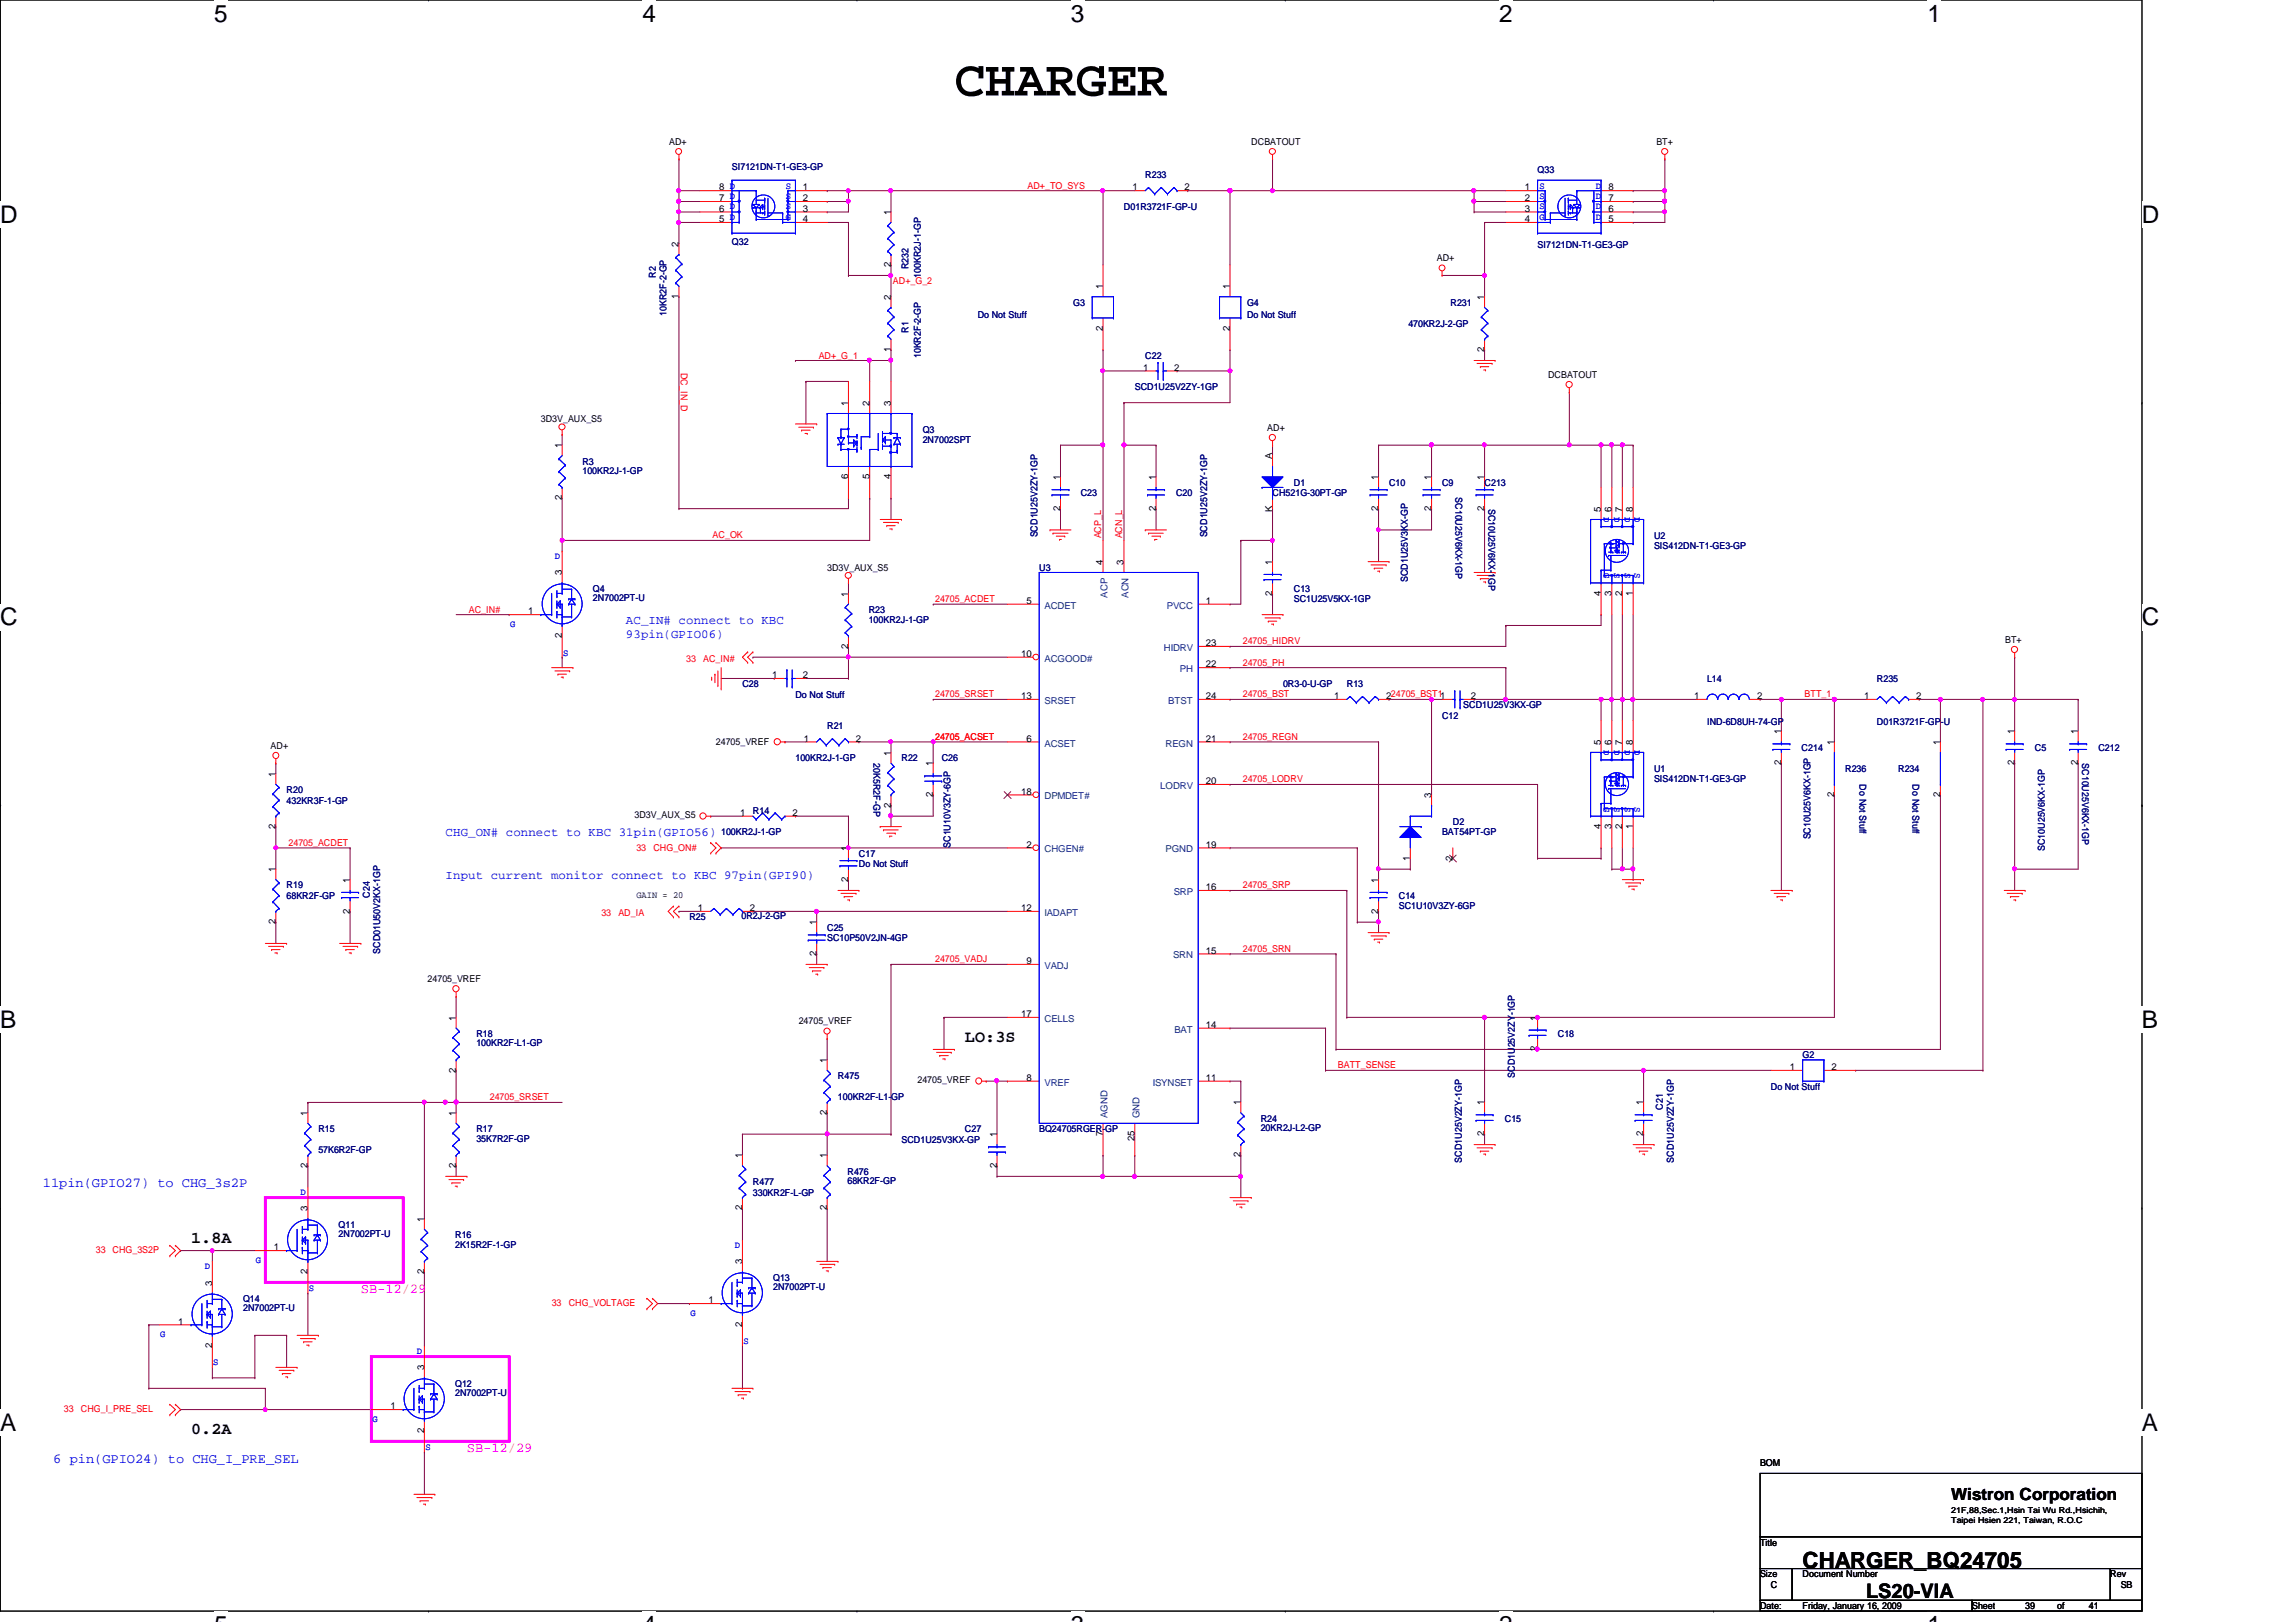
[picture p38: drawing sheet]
<svg xmlns="http://www.w3.org/2000/svg" width="297mm" height="210mm" viewBox="0 0 297 210" stroke-linecap="round" stroke-linejoin="round" font-family="sans-serif">
<defs><g id="words">
<text font-size="6.6" x="123.5" y="12.4">CHARGER</text>
<g font-size="3.1">
<text x="27.7" y="2.8">5</text>
<text x="83.1" y="2.8">4</text>
<text x="138.6" y="2.8">3</text>
<text x="194" y="2.8">2</text>
<text x="249.4" y="2.8">1</text>
<text x="0" y="28.8">D</text>
<text x="277.1" y="28.8">D</text>
<text x="0" y="80.9">C</text>
<text x="277.1" y="80.9">C</text>
<text x="0" y="133.1">B</text>
<text x="277.1" y="133.1">B</text>
<text x="0" y="185.2">A</text>
<text x="277.1" y="185.2">A</text>
</g>
<text font-size="2.9" x="233.2" y="202.9">CHARGER_BQ24705</text>
<text font-size="2.6" x="241.4" y="206.8">LS20-VIA</text>
<g font-size="2.2">
<text x="124.8" y="134.8">LO:3S</text>
<text x="24.7" y="160.9">1.8A</text>
<text x="24.7" y="185.6">0.2A</text>
<text x="252.4" y="194.1">Wistron Corporation</text>
</g>
<g font-size="1.8" fill="#00f">
<text x="5.5" y="153.6">11pin(GPIO27) to CHG_3s2P</text>
<text x="6.9" y="189.3">6 pin(GPIO24) to CHG_I_PRE_SEL</text>
</g>
<g font-size="1.8" fill="#f0f">
<text x="46.7" y="167.3">SB-12/29</text>
<text x="60.4" y="187.9">SB-12/29</text>
</g>
<g font-size="1.6" fill="#00f">
<text x="81" y="80.8">AC_IN# connect to KBC</text>
<text x="81" y="82.5">93pin(GPIO06)</text>
<text x="57.7" y="113.7">Input current monitor connect to KBC 97pin(GPI90)</text>
<text x="57.7" y="108.2">CHG_ON# connect to KBC 31pin(GPIO56)</text>
</g>
<g font-size="1.2">
<text x="86.6" y="18.7">AD+</text>
<text x="161.9" y="18.7">DCBATOUT</text>
<text x="214.3" y="18.7">BT+</text>
<text x="93" y="28.7">5 D</text>
<text x="93" y="27.4">6 D</text>
<text x="93" y="26">7</text>
<text x="93" y="24.6">8 D</text>
<text x="103.9" y="24.6">1</text>
<text x="103.9" y="26">2</text>
<text x="103.9" y="27.4">3</text>
<text x="103.9" y="28.7">4</text>
<text x="115.2" y="27.8" transform="rotate(-90 115.2 27.8)">1</text>
<text x="146.5" y="24.6">1</text>
<text x="153.2" y="24.6">2</text>
<text x="197.3" y="24.6">1</text>
<text x="197.3" y="26">2</text>
<text x="197.3" y="27.4">3</text>
<text x="197.3" y="28.7">4</text>
<text x="208.1" y="28.7">5</text>
<text x="208.1" y="27.4">6</text>
<text x="208.1" y="26">7</text>
<text x="208.1" y="24.6">8</text>
<text x="87.8" y="32" transform="rotate(-90 87.8 32)">2</text>
<text x="115.2" y="34.6" transform="rotate(-90 115.2 34.6)">2</text>
<text x="185.9" y="33.8">AD+</text>
<text x="87.8" y="38.7" transform="rotate(-90 87.8 38.7)">1</text>
<text x="115.2" y="38.8" transform="rotate(-90 115.2 38.8)">2</text>
<text x="142.7" y="37.4" transform="rotate(-90 142.7 37.4)">1</text>
<text x="159.1" y="37.4" transform="rotate(-90 159.1 37.4)">1</text>
<text x="192" y="38.8" transform="rotate(-90 192 38.8)">1</text>
<text x="115.2" y="45.6" transform="rotate(-90 115.2 45.6)">1</text>
<text x="142.7" y="42.8" transform="rotate(-90 142.7 42.8)">2</text>
<text x="147.9" y="48">1</text>
<text x="151.9" y="48">2</text>
<text x="159.1" y="42.8" transform="rotate(-90 159.1 42.8)">2</text>
<text x="192" y="45.6" transform="rotate(-90 192 45.6)">2</text>
<text x="109.7" y="52.5" transform="rotate(-90 109.7 52.5)">1</text>
<text x="112.5" y="52.5" transform="rotate(-90 112.5 52.5)">2</text>
<text x="115.2" y="52.5" transform="rotate(-90 115.2 52.5)">3</text>
<text x="200.3" y="48.9">DCBATOUT</text>
<text x="70" y="54.7">3D3V_AUX_S5</text>
<text x="72.7" y="58" transform="rotate(-90 72.7 58)">1</text>
<text x="164" y="55.8">AD+</text>
<text x="164.6" y="59.4" transform="rotate(-90 164.6 59.4)">A</text>
<text x="72.7" y="64.7" transform="rotate(-90 72.7 64.7)">2</text>
<text x="109.7" y="62" transform="rotate(-90 109.7 62)">6</text>
<text x="112.5" y="62" transform="rotate(-90 112.5 62)">5</text>
<text x="115.2" y="62" transform="rotate(-90 115.2 62)">4</text>
<text x="137.2" y="62.1" transform="rotate(-90 137.2 62.1)">1</text>
<text x="149.5" y="62.1" transform="rotate(-90 149.5 62.1)">1</text>
<text x="178.3" y="62.1" transform="rotate(-90 178.3 62.1)">1</text>
<text x="185.2" y="62.1" transform="rotate(-90 185.2 62.1)">1</text>
<text x="192" y="62.1" transform="rotate(-90 192 62.1)">1</text>
<text x="137.2" y="66.1" transform="rotate(-90 137.2 66.1)">2</text>
<text x="149.5" y="66.1" transform="rotate(-90 149.5 66.1)">2</text>
<text x="164.6" y="66.3" transform="rotate(-90 164.6 66.3)">K</text>
<text x="178.3" y="66.1" transform="rotate(-90 178.3 66.1)">2</text>
<text x="185.2" y="66.1" transform="rotate(-90 185.2 66.1)">2</text>
<text x="192" y="66.1" transform="rotate(-90 192 66.1)">2</text>
<text x="207.1" y="66.3" transform="rotate(-90 207.1 66.3)">5</text>
<text x="208.5" y="66.3" transform="rotate(-90 208.5 66.3)">6</text>
<text x="209.8" y="66.3" transform="rotate(-90 209.8 66.3)">7</text>
<text x="211.2" y="66.3" transform="rotate(-90 211.2 66.3)">8</text>
<text x="72.7" y="74.5" transform="rotate(-90 72.7 74.5)">3</text>
<text x="107" y="73.8">3D3V_AUX_S5</text>
<text x="109.7" y="77.2" transform="rotate(-90 109.7 77.2)">1</text>
<text x="142.7" y="73.1" transform="rotate(-90 142.7 73.1)">4</text>
<text x="145.4" y="73.1" transform="rotate(-90 145.4 73.1)">3</text>
<text x="164.6" y="77.1" transform="rotate(-90 164.6 77.1)">2</text>
<text x="164.6" y="73.1" transform="rotate(-90 164.6 73.1)">1</text>
<text x="207.1" y="77.1" transform="rotate(-90 207.1 77.1)">4</text>
<text x="208.5" y="77.1" transform="rotate(-90 208.5 77.1)">3</text>
<text x="209.8" y="77.1" transform="rotate(-90 209.8 77.1)">2</text>
<text x="211.2" y="77.1" transform="rotate(-90 211.2 77.1)">1</text>
<text x="68.3" y="79.5">1</text>
<text x="72.7" y="82.6" transform="rotate(-90 72.7 82.6)">2</text>
<text x="109.7" y="83.9" transform="rotate(-90 109.7 83.9)">2</text>
<text x="132.8" y="78.1">5</text>
<text x="156" y="83.6">23</text>
<text x="156" y="78.1">1</text>
<text x="259.4" y="83.2">BT+</text>
<text x="99.9" y="87.8">1</text>
<text x="103.9" y="87.8">2</text>
<text x="132.1" y="85">10</text>
<text x="156" y="86.4">22</text>
<text x="104" y="96">1</text>
<text x="110.7" y="96">2</text>
<text x="132.1" y="90.5">13</text>
<text x="132.8" y="96">6</text>
<text x="156" y="96">21</text>
<text x="156" y="90.5">24</text>
<text x="172.6" y="90.5">1</text>
<text x="179.3" y="90.5">224705_BST11</text>
<text x="190.3" y="90.5">2</text>
<text x="219.2" y="90.5">1</text>
<text x="227.3" y="90.5">2</text>
<text x="230.4" y="95" transform="rotate(-90 230.4 95)">1</text>
<text x="241.2" y="90.5">1</text>
<text x="247.9" y="90.5">2</text>
<text x="260.6" y="95" transform="rotate(-90 260.6 95)">1</text>
<text x="268.8" y="95" transform="rotate(-90 268.8 95)">1</text>
<text x="35" y="96.9">AD+</text>
<text x="35.6" y="100.5" transform="rotate(-90 35.6 100.5)">1</text>
<text x="92.6" y="96.4">24705_VREF</text>
<text x="115.2" y="97.8" transform="rotate(-90 115.2 97.8)">1</text>
<text x="120.7" y="99.1" transform="rotate(-90 120.7 99.1)">1</text>
<text x="156" y="101.5">20</text>
<text x="207.1" y="96.4" transform="rotate(-90 207.1 96.4)">5</text>
<text x="208.5" y="96.4" transform="rotate(-90 208.5 96.4)">6</text>
<text x="209.8" y="96.4" transform="rotate(-90 209.8 96.4)">7</text>
<text x="211.2" y="96.4" transform="rotate(-90 211.2 96.4)">8</text>
<text x="230.4" y="99" transform="rotate(-90 230.4 99)">2</text>
<text x="237.3" y="96.4" transform="rotate(-90 237.3 96.4)">1</text>
<text x="251" y="96.4" transform="rotate(-90 251 96.4)">1</text>
<text x="260.6" y="99" transform="rotate(-90 260.6 99)">2</text>
<text x="268.8" y="99" transform="rotate(-90 268.8 99)">2</text>
<text x="35.6" y="107.3" transform="rotate(-90 35.6 107.3)">2</text>
<text x="82.1" y="105.9">3D3V_AUX_S5</text>
<text x="95.8" y="105.6">1</text>
<text x="102.5" y="105.6">2</text>
<text x="115.2" y="104.5" transform="rotate(-90 115.2 104.5)">2</text>
<text x="120.7" y="103.2" transform="rotate(-90 120.7 103.2)">2</text>
<text x="132.1" y="102.8">18</text>
<text x="185.2" y="103.3" transform="rotate(-90 185.2 103.3)">3</text>
<text x="207.1" y="107.3" transform="rotate(-90 207.1 107.3)">4</text>
<text x="208.5" y="107.3" transform="rotate(-90 208.5 107.3)">3</text>
<text x="209.8" y="107.3" transform="rotate(-90 209.8 107.3)">2</text>
<text x="211.2" y="107.3" transform="rotate(-90 211.2 107.3)">1</text>
<text x="237.3" y="103.2" transform="rotate(-90 237.3 103.2)">2</text>
<text x="251" y="103.2" transform="rotate(-90 251 103.2)">2</text>
<text x="35.6" y="112.9" transform="rotate(-90 35.6 112.9)">1</text>
<text x="109.7" y="110.1" transform="rotate(-90 109.7 110.1)">1</text>
<text x="132.8" y="109.7">2</text>
<text x="156" y="109.7">19</text>
<text x="182.4" y="111.4" transform="rotate(-90 182.4 111.4)">1</text>
<text x="187.9" y="111.4" transform="rotate(-90 187.9 111.4)">2</text>
<text x="35.6" y="119.6" transform="rotate(-90 35.6 119.6)">2</text>
<text x="45.3" y="118.2" transform="rotate(-90 45.3 118.2)">2</text>
<text x="45.3" y="114.3" transform="rotate(-90 45.3 114.3)">1</text>
<text x="82.3" y="116.2">GAIN = 20</text>
<text x="90.3" y="117.9">1</text>
<text x="97" y="117.9">2</text>
<text x="105.6" y="119.7" transform="rotate(-90 105.6 119.7)">1</text>
<text x="109.7" y="114.1" transform="rotate(-90 109.7 114.1)">2</text>
<text x="132.1" y="117.9">12</text>
<text x="156" y="115.2">16</text>
<text x="178.3" y="118.2" transform="rotate(-90 178.3 118.2)">2</text>
<text x="178.3" y="114.3" transform="rotate(-90 178.3 114.3)">1</text>
<text x="105.6" y="123.7" transform="rotate(-90 105.6 123.7)">2</text>
<text x="132.8" y="124.8">9</text>
<text x="156" y="123.4">15</text>
<text x="55.3" y="127">24705_VREF</text>
<text x="132.1" y="131.6">17</text>
<text x="59" y="132.1" transform="rotate(-90 59 132.1)">1</text>
<text x="103.3" y="132.5">24705_VREF</text>
<text x="107" y="137.5" transform="rotate(-90 107 137.5)">1</text>
<text x="156" y="133">14</text>
<text x="198.9" y="136.1" transform="rotate(-90 198.9 136.1)">2</text>
<text x="198.9" y="132.1" transform="rotate(-90 198.9 132.1)">1</text>
<text x="59" y="138.8" transform="rotate(-90 59 138.8)">2</text>
<text x="118.7" y="140.2">24705_VREF</text>
<text x="132.8" y="139.9">8</text>
<text x="156" y="139.9">11</text>
<text x="160.5" y="143" transform="rotate(-90 160.5 143)">1</text>
<text x="192" y="143" transform="rotate(-90 192 143)">1</text>
<text x="212.6" y="143" transform="rotate(-90 212.6 143)">1</text>
<text x="231.6" y="138.5">1</text>
<text x="236.9" y="138.5">2</text>
<text x="39.8" y="144.4" transform="rotate(-90 39.8 144.4)">1</text>
<text x="59" y="144.4" transform="rotate(-90 59 144.4)">1</text>
<text x="96" y="149.9" transform="rotate(-90 96 149.9)">1</text>
<text x="107" y="149.9" transform="rotate(-90 107 149.9)">1</text>
<text x="107" y="144.3" transform="rotate(-90 107 144.3)">2</text>
<text x="128.9" y="147.2" transform="rotate(-90 128.9 147.2)">1</text>
<text x="142.7" y="147" transform="rotate(-90 142.7 147)">7</text>
<text x="146.8" y="147.7" transform="rotate(-90 146.8 147.7)">25</text>
<text x="160.5" y="149.8" transform="rotate(-90 160.5 149.8)">2</text>
<text x="192" y="147" transform="rotate(-90 192 147)">2</text>
<text x="212.6" y="147" transform="rotate(-90 212.6 147)">2</text>
<text x="39.8" y="151.2" transform="rotate(-90 39.8 151.2)">2</text>
<text x="59" y="151.2" transform="rotate(-90 59 151.2)">2</text>
<text x="128.9" y="151.2" transform="rotate(-90 128.9 151.2)">2</text>
<text x="35.4" y="161.8">1</text>
<text x="39.8" y="156.8" transform="rotate(-90 39.8 156.8)">3</text>
<text x="54.9" y="158.1" transform="rotate(-90 54.9 158.1)">1</text>
<text x="96" y="156.6" transform="rotate(-90 96 156.6)">2</text>
<text x="107" y="156.6" transform="rotate(-90 107 156.6)">2</text>
<text x="27.4" y="166.4" transform="rotate(-90 27.4 166.4)">3</text>
<text x="39.8" y="164.9" transform="rotate(-90 39.8 164.9)">2</text>
<text x="54.9" y="164.9" transform="rotate(-90 54.9 164.9)">2</text>
<text x="96" y="163.6" transform="rotate(-90 96 163.6)">3</text>
<text x="23.1" y="171.4">1</text>
<text x="91.6" y="168.7">1</text>
<text x="96" y="171.7" transform="rotate(-90 96 171.7)">2</text>
<text x="27.4" y="174.5" transform="rotate(-90 27.4 174.5)">2</text>
<text x="54.9" y="177.3" transform="rotate(-90 54.9 177.3)">3</text>
<text x="50.5" y="182.4">1</text>
<text x="54.9" y="185.5" transform="rotate(-90 54.9 185.5)">2</text>
<text x="227.7" y="189.7">BOM</text>
<text x="227.7" y="200">Title</text>
<text x="227.7" y="204.1">Size</text>
<text x="227.7" y="208.2">Date:</text>
<text x="229.1" y="205.5">C</text>
<text x="233.2" y="204.1">Document Number</text>
<text x="233.2" y="208.2">Friday, January 16, 2009</text>
<text x="255.1" y="208.2">Sheet</text>
<text x="262" y="208.2">39</text>
<text x="266.1" y="208.2">of</text>
<text x="270.3" y="208.2">41</text>
<text x="273" y="204.1">Rev</text>
<text x="274.4" y="205.5">SB</text>
</g>
<g font-size="1.2" fill="#000080">
<text x="94.7" y="22">SI7121DN-T1-GE3-GP</text>
<text x="148.2" y="23.1">R233</text>
<text x="198.9" y="22.4">Q33</text>
<text x="145.4" y="27.2">D01R3721F-GP-U</text>
<text x="84.8" y="35.9" transform="rotate(-90 84.8 35.9)">R2</text>
<text x="94.7" y="31.7">Q32</text>
<text x="117.5" y="34.8" transform="rotate(-90 117.5 34.8)">R232</text>
<text x="119.1" y="35.9" transform="rotate(-90 119.1 35.9)">100KR2J-1-GP</text>
<text x="198.9" y="32.1">SI7121DN-T1-GE3-GP</text>
<text x="86.2" y="40.9" transform="rotate(-90 86.2 40.9)">10KR2F-2-GP</text>
<text x="126.5" y="41.2">Do Not Stuff</text>
<text x="138.9" y="39.5">G3</text>
<text x="161.3" y="39.5">G4</text>
<text x="161.3" y="41.2">Do Not Stuff</text>
<text x="187.7" y="39.5">R231</text>
<text x="117.5" y="43.1" transform="rotate(-90 117.5 43.1)">R1</text>
<text x="119.1" y="46.4" transform="rotate(-90 119.1 46.4)">10KR2F-2-GP</text>
<text x="148.2" y="46.4">C22</text>
<text x="182.2" y="42.3">470KR2J-2-GP</text>
<text x="146.8" y="50.5">SCD1U25V2ZY-1GP</text>
<text x="119.4" y="56">Q3</text>
<text x="119.4" y="57.4">2N7002SPT</text>
<text x="75.4" y="60.1">R3</text>
<text x="75.4" y="61.3">100KR2J-1-GP</text>
<text x="139.8" y="64.2">C23</text>
<text x="152.1" y="64.2">C20</text>
<text x="164.6" y="64.2">CH521G-30PT-GP</text>
<text x="167.4" y="62.9">D1</text>
<text x="179.7" y="62.9">C10</text>
<text x="186.6" y="62.9">C9</text>
<text x="188.3" y="64.3" transform="rotate(90 188.3 64.3)">SC10U25V6KX-1GP</text>
<text x="192.1" y="62.9">C213</text>
<text x="192.6" y="65.8" transform="rotate(90 192.6 65.8)">SC10U25V6KX-1GP</text>
<text x="134.2" y="69.6" transform="rotate(-90 134.2 69.6)">SCD1U25V2ZY-1GP</text>
<text x="156.2" y="69.6" transform="rotate(-90 156.2 69.6)">SCD1U25V2ZY-1GP</text>
<text x="214" y="69.7">U2</text>
<text x="214" y="71.1">SIS412DN-T1-GE3-GP</text>
<text x="76.7" y="76.6">Q4</text>
<text x="76.7" y="77.8">2N7002PT-U</text>
<text x="134.4" y="73.8">U3</text>
<text x="167.4" y="76.6">C13</text>
<text x="167.4" y="77.9">SC1U25V5KX-1GP</text>
<text x="182.1" y="75.3" transform="rotate(-90 182.1 75.3)">SCD1U25V3KX-GP</text>
<text x="112.4" y="79.3">R23</text>
<text x="112.4" y="80.6">100KR2J-1-GP</text>
<text x="96.1" y="88.9">C28</text>
<text x="166" y="88.9">0R3-0-U-GP</text>
<text x="174.2" y="88.9">R13</text>
<text x="220.8" y="88.2">L14</text>
<text x="242.8" y="88.2">R235</text>
<text x="102.9" y="90.3">Do Not Stuff</text>
<text x="107" y="94.4">R21</text>
<text x="186.6" y="93">C12</text>
<text x="189.3" y="91.7">SCD1U25V3KX-GP</text>
<text x="220.8" y="93.9">IND-6D8UH-74-GP</text>
<text x="242.8" y="93.9">D01R3721F-GP-U</text>
<text x="102.9" y="98.5">100KR2J-1-GP</text>
<text x="113" y="98.8" transform="rotate(90 113 98.8)">20K5R2F-GP</text>
<text x="116.6" y="98.5">R22</text>
<text x="121.8" y="98.5">C26</text>
<text x="214" y="99.9">U1</text>
<text x="214" y="101.3">SIS412DN-T1-GE3-GP</text>
<text x="233.1" y="97.2">C214</text>
<text x="238.7" y="99.9">R236</text>
<text x="240.6" y="101.5" transform="rotate(90 240.6 101.5)">Do Not Stuff</text>
<text x="245.6" y="99.9">R234</text>
<text x="247.4" y="101.5" transform="rotate(90 247.4 101.5)">Do Not Stuff</text>
<text x="263.3" y="97.2">C5</text>
<text x="269.4" y="98.8" transform="rotate(90 269.4 98.8)">SC10U25V6KX-1GP</text>
<text x="271.5" y="97.2">C212</text>
<text x="37.1" y="102.7">R20</text>
<text x="37.1" y="104">432KR3F-1-GP</text>
<text x="97.4" y="105.4">R14</text>
<text x="188" y="106.8">D2</text>
<text x="93.3" y="108.1">100KR2J-1-GP</text>
<text x="111.1" y="110.9">C17</text>
<text x="111.1" y="112.2">Do Not Stuff</text>
<text x="123" y="109.7" transform="rotate(-90 123 109.7)">SC1U10V3ZY-6GP</text>
<text x="186.6" y="108.1">BAT54PT-GP</text>
<text x="234.2" y="108.6" transform="rotate(-90 234.2 108.6)">SC10U25V6KX-1GP</text>
<text x="264.5" y="110.2" transform="rotate(-90 264.5 110.2)">SC10U25V6KX-1GP</text>
<text x="37.1" y="115">R19</text>
<text x="37.1" y="116.4">68KR2F-GP</text>
<text x="47.8" y="116.2" transform="rotate(-90 47.8 116.2)">C24</text>
<text x="89.2" y="119.1">R25</text>
<text x="95.9" y="119">0R2J-2-GP</text>
<text x="181" y="116.4">C14</text>
<text x="181" y="117.6">SC1U10V3ZY-6GP</text>
<text x="49.2" y="123.4" transform="rotate(-90 49.2 123.4)">SCD01U50V2KX-1GP</text>
<text x="107" y="120.5">C25</text>
<text x="107" y="121.8">SC10P50V2JN-4GP</text>
<text x="61.6" y="134.2">R18</text>
<text x="61.6" y="135.4">100KR2F-L1-GP</text>
<text x="201.5" y="134.2">C18</text>
<text x="233.2" y="136.9">G2</text>
<text x="108.4" y="139.7">R475</text>
<text x="108.4" y="142.4">100KR2F-L1-GP</text>
<text x="196" y="139.5" transform="rotate(-90 196 139.5)">SCD1U25V2ZY-1GP</text>
<text x="215.1" y="143.6" transform="rotate(-90 215.1 143.6)">C21</text>
<text x="229.1" y="141.1">Do Not Stuff</text>
<text x="41.2" y="146.5">R15</text>
<text x="41.2" y="149.3">57K6R2F-GP</text>
<text x="61.6" y="146.5">R17</text>
<text x="61.6" y="147.8">35K7R2F-GP</text>
<text x="116.6" y="147.9">SCD1U25V3KX-GP</text>
<text x="124.8" y="146.5">C27</text>
<text x="134.4" y="146.5">BQ24705RGER-GP</text>
<text x="163.1" y="145.2">R24</text>
<text x="163.1" y="146.4">20KR2J-L2-GP</text>
<text x="194.7" y="145.2">C15</text>
<text x="97.4" y="153.4">R477</text>
<text x="97.4" y="154.8">330KR2F-L-GP</text>
<text x="109.6" y="152">R476</text>
<text x="109.6" y="153.2">68KR2F-GP</text>
<text x="189.1" y="150.5" transform="rotate(-90 189.1 150.5)">SCD1U25V2ZY-1GP</text>
<text x="216.5" y="150.5" transform="rotate(-90 216.5 150.5)">SCD1U25V2ZY-1GP</text>
<text x="43.8" y="158.9">Q11</text>
<text x="43.8" y="160.1">2N7002PT-U</text>
<text x="58.9" y="160.2">R16</text>
<text x="58.9" y="161.5">2K15R2F-1-GP</text>
<text x="100" y="165.7">Q13</text>
<text x="100" y="167">2N7002PT-U</text>
<text x="31.5" y="168.5">Q14</text>
<text x="31.5" y="169.7">2N7002PT-U</text>
<text x="58.9" y="179.5">Q12</text>
<text x="58.9" y="180.7">2N7002PT-U</text>
</g>
<g font-size="1.2" fill="#00f">
<text x="94.4" y="25.7">D</text>
<text x="94.4" y="28.4">D</text>
<text x="94.4" y="27.1">D</text>
<text x="94.4" y="24.5">D</text>
<text x="101.7" y="24.5">S</text>
<text x="101.7" y="25.7">S</text>
<text x="101.7" y="27.1">S</text>
<text x="101.7" y="28.4">G</text>
<text x="199.2" y="24.5">S</text>
<text x="199.2" y="25.7">S</text>
<text x="199.2" y="27.1">S</text>
<text x="199.2" y="28.4">G</text>
<text x="206.5" y="28.4">D</text>
<text x="206.5" y="27.1">D</text>
<text x="206.5" y="25.7">D</text>
<text x="206.5" y="24.5">D</text>
<text x="207.5" y="66.9" transform="rotate(90 207.5 66.9)">D</text>
<text x="208.8" y="66.9" transform="rotate(90 208.8 66.9)">D</text>
<text x="210.2" y="66.9" transform="rotate(90 210.2 66.9)">D</text>
<text x="211.5" y="66.9" transform="rotate(90 211.5 66.9)">D</text>
<text x="71.8" y="72.3">D</text>
<text x="207.5" y="74.2" transform="rotate(90 207.5 74.2)">G</text>
<text x="208.8" y="74.2" transform="rotate(90 208.8 74.2)">S</text>
<text x="210.2" y="74.2" transform="rotate(90 210.2 74.2)">S</text>
<text x="211.5" y="74.2" transform="rotate(90 211.5 74.2)">S</text>
<text x="66" y="81.1">G</text>
<text x="72.9" y="84.8">S</text>
<text x="207.5" y="97.1" transform="rotate(90 207.5 97.1)">D</text>
<text x="208.8" y="97.1" transform="rotate(90 208.8 97.1)">D</text>
<text x="210.2" y="97.1" transform="rotate(90 210.2 97.1)">D</text>
<text x="211.5" y="97.1" transform="rotate(90 211.5 97.1)">D</text>
<text x="207.5" y="104.4" transform="rotate(90 207.5 104.4)">G</text>
<text x="208.8" y="104.4" transform="rotate(90 208.8 104.4)">S</text>
<text x="210.2" y="104.4" transform="rotate(90 210.2 104.4)">S</text>
<text x="211.5" y="104.4" transform="rotate(90 211.5 104.4)">S</text>
<text x="38.9" y="154.6">D</text>
<text x="95.1" y="161.5">D</text>
<text x="26.5" y="164.3">D</text>
<text x="33.1" y="163.4">G</text>
<text x="40" y="167.1">S</text>
<text x="20.7" y="173">G</text>
<text x="89.3" y="170.3">G</text>
<text x="96.2" y="174">S</text>
<text x="27.6" y="176.7">S</text>
<text x="53.9" y="175.2">D</text>
<text x="48.2" y="184">G</text>
<text x="55" y="187.7">S</text>
</g>
<g font-size="1.2" fill="#f00">
<text x="132.9" y="24.4">AD+_TO_SYS</text>
<text x="115.5" y="36.8">AD+_G_2</text>
<text x="105.9" y="46.4">AD+_G_1</text>
<text x="88.1" y="48.3" transform="rotate(90 88.1 48.3)">DC_IN_D</text>
<text x="92.2" y="69.7">AC_OK</text>
<text x="142.4" y="69.7" transform="rotate(-90 142.4 69.7)">ACP_L</text>
<text x="145.2" y="69.7" transform="rotate(-90 145.2 69.7)">ACN_L</text>
<text x="121" y="77.9">24705_ACDET</text>
<text x="60.7" y="79.3">AC_IN#</text>
<text x="160.8" y="83.4">24705_HIDRV</text>
<text x="88.8" y="85.6">33</text>
<text x="91" y="85.6">AC_IN#</text>
<text x="160.8" y="86.1">24705_PH</text>
<text x="121" y="90.3">24705_SRSET</text>
<text x="121" y="95.8">24705_ACSET</text>
<text x="160.8" y="90.3">24705_BST</text>
<text x="160.8" y="95.8">24705_REGN</text>
<text x="233.5" y="90.3">BTT_1</text>
<text x="160.8" y="101.3">24705_LODRV</text>
<text x="37.3" y="109.5">24705_ACDET</text>
<text x="82.3" y="110.1">33</text>
<text x="84.5" y="110.1">CHG_ON#</text>
<text x="77.8" y="118.5">33</text>
<text x="80" y="118.5">AD_IA</text>
<text x="160.8" y="115">24705_SRP</text>
<text x="121" y="124.5">24705_VADJ</text>
<text x="160.8" y="123.2">24705_SRN</text>
<text x="63.4" y="142.4">24705_SRSET</text>
<text x="173.1" y="138.3">BATT_SENSE</text>
<text x="12.4" y="162.2">33</text>
<text x="14.6" y="162.2">CHG_3S2P</text>
<text x="71.4" y="169">33</text>
<text x="73.6" y="169">CHG_VOLTAGE</text>
<text x="8.3" y="182.8">33</text>
<text x="10.5" y="182.8">CHG_I_PRE_SEL</text>
</g>
<g font-size="1.2" fill="#004080">
<text x="143.3" y="77.3" transform="rotate(-90 143.3 77.3)">ACP</text>
<text x="146" y="77.4" transform="rotate(-90 146 77.4)">ACN</text>
<text x="135.1" y="78.8">ACDET</text>
<text x="151" y="78.8">PVCC</text>
<text x="135.1" y="85.6">ACGOOD#</text>
<text x="150.6" y="84.2">HIDRV</text>
<text x="152.7" y="87">PH</text>
<text x="135.1" y="91.1">SRSET</text>
<text x="151.1" y="91.1">BTST</text>
<text x="135.1" y="96.6">ACSET</text>
<text x="150.8" y="96.6">REGN</text>
<text x="135.1" y="103.5">DPMDET#</text>
<text x="150.1" y="102.1">LODRV</text>
<text x="135.1" y="110.3">CHGEN#</text>
<text x="150.8" y="110.3">PGND</text>
<text x="135.1" y="118.5">IADAPT</text>
<text x="151.8" y="115.8">SRP</text>
<text x="135.1" y="125.4">VADJ</text>
<text x="151.8" y="124">SRN</text>
<text x="135.1" y="132.2">CELLS</text>
<text x="151.9" y="133.6">BAT</text>
<text x="135.1" y="140.5">VREF</text>
<text x="149.1" y="140.5">ISYNSET</text>
<text x="143.3" y="144.7" transform="rotate(-90 143.3 144.7)">AGND</text>
<text x="147.4" y="144.7" transform="rotate(-90 147.4 144.7)">GND</text>
</g>
<g font-size="1.1">
<text x="252.4" y="195.7">21F,88,Sec.1,Hsin Tai Wu Rd.,Hsichih,</text>
<text x="252.4" y="197.1">Taipei Hsien 221, Taiwan, R.O.C</text>
</g>
</g></defs>
<path d="M0 0h277.1v208.5h-277.1z" fill="none" stroke="#000" stroke-width=".13"/>
<g fill="#fff">
<path d="M27.7 0h1.8v3.5h-1.8z"/>
<path d="M27.7 208.5h1.8v1.4h-1.8z"/>
</g>
<path d="M55.5 0h.1M55.5 208.5h.1" fill="none" stroke="#000" stroke-width=".13"/>
<g fill="#fff">
<path d="M83.1 0h1.8v3.5h-1.8z"/>
<path d="M83.1 208.5h1.8v1.4h-1.8z"/>
</g>
<path d="M110.9 0h.1M110.9 208.5h.1" fill="none" stroke="#000" stroke-width=".13"/>
<g fill="#fff">
<path d="M138.6 0h1.7v3.5h-1.7z"/>
<path d="M138.6 208.5h1.7v1.4h-1.7z"/>
</g>
<path d="M166.3 0h.1M166.3 208.5h.1" fill="none" stroke="#000" stroke-width=".13"/>
<g fill="#fff">
<path d="M194 0h1.7v3.5h-1.7z"/>
<path d="M194 208.5h1.7v1.4h-1.7z"/>
</g>
<path d="M221.7 0h.1M221.7 208.5h.1" fill="none" stroke="#000" stroke-width=".13"/>
<g fill="#fff">
<path d="M249.4 0h1.7v3.5h-1.7z"/>
<path d="M249.4 208.5h1.7v1.4h-1.7z"/>
<path d="M0 26h2.3v3.5h-2.3z"/>
<path d="M277.1 26h2.3v3.5h-2.3z"/>
<path d="M0 78.1h2.3v3.5h-2.3z"/>
<path d="M277.1 78.1h2.3v3.5h-2.3z"/>
</g>
<path d="M0 52.1h.1M277.1 52.1h.1" fill="none" stroke="#000" stroke-width=".13"/>
<g fill="#fff">
<path d="M0 130.3h2.1v3.4h-2.1z"/>
<path d="M277.1 130.3h2.1v3.4h-2.1z"/>
</g>
<path d="M0 104.2h.1M277.1 104.2h.1" fill="none" stroke="#000" stroke-width=".13"/>
<g fill="#fff">
<path d="M0 182.4h2.1v3.4h-2.1z"/>
<path d="M277.1 182.4h2.1v3.4h-2.1z"/>
</g>
<path d="M0 156.3h.1M277.1 156.3h.1" fill="none" stroke="#000" stroke-width=".13"/>
<g fill="none" stroke="#800040" stroke-width=".13">
<path d="M211.3 28.8h.1M211.3 28.8h4.1M109.8 75.4h.1M109.8 75.4v1.4M93.3 87.8h6.9M97.4 85h.1M97.4 85h12.4M100.2 87.8h.1M109.8 83.7h.1M109.8 85h.1M109.8 83.7v4.1M159.1 90.5h.1"/>
<path d="M159.1 90.5h13.7M179.7 90.5h.1M179.7 90.5h5.5M227.7 90.5h.1M227.7 90.5h2.8M260.6 85h.1M260.6 85v5.5M102.9 105.6h.1M102.9 105.6h6.9M109.8 109.7h.1M109.8 109.7h20.5M212.6 138.5h.1"/>
<path d="M212.6 138.5h16.5"/>
</g>
<path d="M109.6 109.5h.3l.1 .2-.1 .2h-.2h-.1z" fill-rule="evenodd" fill="#f0f"/>
<path d="M109.6 109.5h.3l.1 .2-.1 .2h-.2h-.1z" fill="none" stroke="#f0f" stroke-width=".13"/>
<g fill="none" stroke="#800040" stroke-width=".13">
<path d="M120.7 90.5h.1M120.7 90.5h9.6M91.9 105.6h.1M91.9 105.6h4.2M93.3 109.7h.1M109.8 105.6h.1M109.8 113.8h.1M109.8 105.6v4.1h-16.5M109.8 113.8v1.4M146.8 149.5h.1M146.8 152.2h.1M146.8 149.5v2.7"/>
<path d="M146.8 152.2h13.7"/>
</g>
<circle cx="160.5" cy="152.2" r=".26" fill="#f0f"/>
<circle cx="160.5" cy="152.2" r=".26" fill="none" stroke="#f0f" stroke-width=".13"/>
<circle cx="146.8" cy="152.2" r=".26" fill="#f0f"/>
<circle cx="146.8" cy="152.2" r=".26" fill="none" stroke="#f0f" stroke-width=".13"/>
<path d="M142.7 152.2h.1M142.7 152.2h4.1" fill="none" stroke="#800040" stroke-width=".13"/>
<circle cx="142.7" cy="152.2" r=".26" fill="#f0f"/>
<circle cx="142.7" cy="152.2" r=".26" fill="none" stroke="#f0f" stroke-width=".13"/>
<g fill="none" stroke="#800040" stroke-width=".13">
<path d="M192.1 57.6h.1M192.1 57.6v4.1M203 50.8h.1M203 50.8v6.8M178.3 68.6h.1M178.3 68.6v4.1M185.2 65.8h.1M185.2 65.8v2.8M192.1 65.8h.1M192.1 65.8v8.3M127.6 139.9h.1M127.6 139.9h1.4"/>
<path d="M129 139.9h.1M129 139.9v6.9M159.1 139.9h.1M159.1 139.9h1.4M160.5 139.9h.1M160.5 139.9v2.8M129 150.9h.1M129 152.2h.1M129 150.9v1.3M142.7 149.5h.1M142.7 149.5v2.7h-13.7M160.5 152.2h.1"/>
<path d="M160.5 149.5h.1M160.5 149.5v5.5"/>
</g>
<circle cx="203" cy="57.6" r=".26" fill="#f0f"/>
<circle cx="203" cy="57.6" r=".26" fill="none" stroke="#f0f" stroke-width=".13"/>
<path d="M178.3 57.6h.1M178.3 57.6h6.9M178.3 57.6v4.1M185.2 57.6h.1M185.2 57.6v4.1M159.1 83.7h.1M194.8 80.9h.1M194.8 80.9v2.8h-35.7" fill="none" stroke="#800040" stroke-width=".13"/>
<path d="M185 57.4l.2-.1 .2 .1-.1 .3-.1 .1-.2-.1z" fill-rule="evenodd" fill="#f0f"/>
<path d="M185 57.4l.2-.1 .2 .1-.1 .3-.1 .1-.2-.1z" fill="none" stroke="#f0f" stroke-width=".13"/>
<path d="M178.3 68.6h.1M178.3 68.6h6.9" fill="none" stroke="#800040" stroke-width=".13"/>
<path d="M178.2 68.4h.3l.1 .1-.1 .2-.2 .1-.1-.1z" fill-rule="evenodd" fill="#f0f"/>
<path d="M178.2 68.4h.3l.1 .1-.1 .2-.2 .1-.1-.1z" fill="none" stroke="#f0f" stroke-width=".13"/>
<path d="M178.3 65.8h.1M178.3 65.8v2.8M120.7 96h.1M120.7 96h9.6" fill="none" stroke="#800040" stroke-width=".13"/>
<circle cx="120.7" cy="96" r=".25" fill="#f0f"/>
<circle cx="120.7" cy="96" r=".25" fill="none" stroke="#f0f" stroke-width=".13"/>
<path d="M115.3 96h.1M115.3 96h5.4M120.7 96h.1M120.7 96v2.8M115.3 105.6h.1M115.3 104.2h.1M115.3 104.2v1.4M120.7 102.9h.1M120.7 102.9v2.7h-5.4" fill="none" stroke="#800040" stroke-width=".13"/>
<circle cx="115.2" cy="96" r=".25" fill="#f0f"/>
<circle cx="115.2" cy="96" r=".25" fill="none" stroke="#f0f" stroke-width=".13"/>
<path d="M111.1 96h.1M111.1 96h4.2M115.3 96h.1M115.3 96v1.4M115.3 105.6h.1M115.3 105.6v1.4" fill="none" stroke="#800040" stroke-width=".13"/>
<circle cx="115.2" cy="105.6" r=".26" fill="#f0f"/>
<circle cx="115.2" cy="105.6" r=".26" fill="none" stroke="#f0f" stroke-width=".13"/>
<path d="M211.3 27.4h.1M211.3 27.4h4.1M101.6 96h.1M101.6 96h2.7M115.3 124.8h.1M115.3 124.8h15" fill="none" stroke="#800040" stroke-width=".13"/>
<circle cx="215.3" cy="27.4" r=".25" fill="#f0f"/>
<circle cx="215.3" cy="27.4" r=".25" fill="none" stroke="#f0f" stroke-width=".13"/>
<path d="M185.2 57.6h.1M185.2 57.6h6.9" fill="none" stroke="#800040" stroke-width=".13"/>
<path d="M185 57.4l.2-.1 .2 .1-.1 .3-.1 .1-.2-.1z" fill-rule="evenodd" fill="#f0f"/>
<path d="M185 57.4l.2-.1 .2 .1-.1 .3-.1 .1-.2-.1z" fill="none" stroke="#f0f" stroke-width=".13"/>
<path d="M209.9 57.6h.1M209.9 57.6h1.4M190.7 90.5h.1M190.7 90.5h4.1M194.8 80.9h.1M194.8 80.9h12.3" fill="none" stroke="#800040" stroke-width=".13"/>
<circle cx="209.9" cy="57.6" r=".26" fill="#f0f"/>
<circle cx="209.9" cy="57.6" r=".26" fill="none" stroke="#f0f" stroke-width=".13"/>
<path d="M192.1 57.6h10.9M203 57.6h.1" fill="none" stroke="#800040" stroke-width=".13"/>
<path d="M191.9 57.4l.1-.1 .2 .1v.3l-.2 .1-.1-.1z" fill-rule="evenodd" fill="#f0f"/>
<path d="M191.9 57.4l.1-.1 .2 .1v.3l-.2 .1-.1-.1z" fill="none" stroke="#f0f" stroke-width=".13"/>
<path d="M211.3 90.5h.1M211.3 90.5h8.2" fill="none" stroke="#800040" stroke-width=".13"/>
<circle cx="211.2" cy="90.5" r=".26" fill="#f0f"/>
<circle cx="211.2" cy="90.5" r=".26" fill="none" stroke="#f0f" stroke-width=".13"/>
<path d="M35.7 98.8h.1M35.7 98.8v1.3M35.7 119.3h.1M35.7 109.7h.1M35.7 107h.1M35.7 107v5.5M35.7 119.3v2.8M35.7 109.7h9.6M45.3 117.9h.1M45.3 117.9v4.2" fill="none" stroke="#800040" stroke-width=".13"/>
<circle cx="35.7" cy="109.7" r=".25" fill="#f0f"/>
<circle cx="35.7" cy="109.7" r=".25" fill="none" stroke="#f0f" stroke-width=".13"/>
<path d="M87.8 26.1h.1M87.8 26.1v1.3M45.3 109.7h.1M45.3 109.7v4.1" fill="none" stroke="#800040" stroke-width=".13"/>
<circle cx="87.8" cy="26" r=".26" fill="#f0f"/>
<circle cx="87.8" cy="26" r=".26" fill="none" stroke="#f0f" stroke-width=".13"/>
<path d="M159.1 24.7h.1M159.1 24.7h5.5M211.3 26.1h.1M211.3 26.1h4.1" fill="none" stroke="#800040" stroke-width=".13"/>
<circle cx="159.1" cy="24.7" r=".26" fill="#f0f"/>
<circle cx="159.1" cy="24.7" r=".26" fill="none" stroke="#f0f" stroke-width=".13"/>
<path d="M115.3 35.6h.1M115.3 35.6v2.8M211.3 24.7h.1M211.3 24.7h4.1M211.3 57.6h.1M211.3 57.6v5.5M112.5 64.5h.1M112.5 64.5v5.4" fill="none" stroke="#800040" stroke-width=".13"/>
<circle cx="115.2" cy="35.6" r=".26" fill="#f0f"/>
<circle cx="115.2" cy="35.6" r=".26" fill="none" stroke="#f0f" stroke-width=".13"/>
<path d="M115.3 46.7h.1M115.3 46.7v2.7" fill="none" stroke="#800040" stroke-width=".13"/>
<circle cx="115.2" cy="46.6" r=".26" fill="#f0f"/>
<circle cx="115.2" cy="46.6" r=".26" fill="none" stroke="#f0f" stroke-width=".13"/>
<path d="M109.8 35.6h.1M115.3 34.3h.1M115.3 34.3v1.3h-5.5M104.3 49.4h.1M104.3 49.4h5.5M112.5 46.7h.1M112.5 46.7v2.7M112.5 46.7h2.8M109.8 64.5h.1M109.8 64.5v1.3" fill="none" stroke="#800040" stroke-width=".13"/>
<circle cx="112.5" cy="46.6" r=".26" fill="#f0f"/>
<circle cx="112.5" cy="46.6" r=".26" fill="none" stroke="#f0f" stroke-width=".13"/>
<path d="M115.3 24.7h.1M115.3 24.7v2.7M102.9 46.7h.1M102.9 46.7h9.6M115.3 45.3h.1M115.3 45.3v1.4M72.7 69.9h.1M72.7 69.9h39.8" fill="none" stroke="#800040" stroke-width=".13"/>
<circle cx="72.7" cy="69.9" r=".26" fill="#f0f"/>
<circle cx="72.7" cy="69.9" r=".26" fill="none" stroke="#f0f" stroke-width=".13"/>
<path d="M215.4 27.4h.1M215.4 24.7h.1M215.4 24.7v1.4M215.4 27.4v1.4M115.3 64.5h.1M115.3 64.5v2.7M209.9 90.5h.1M209.9 90.5v2.8M198.9 111.1h8.2M207.1 111.1h.1M207.1 109.7h.1M207.1 109.7v1.4" fill="none" stroke="#800040" stroke-width=".13"/>
<circle cx="215.3" cy="26" r=".26" fill="#f0f"/>
<circle cx="215.3" cy="26" r=".26" fill="none" stroke="#f0f" stroke-width=".13"/>
<circle cx="215.3" cy="24.7" r=".26" fill="#f0f"/>
<circle cx="215.3" cy="24.7" r=".26" fill="none" stroke="#f0f" stroke-width=".13"/>
<path d="M109.8 24.7h.1M109.8 24.7h5.5M215.4 20.6h.1M215.4 20.6v4.1M72.7 85h.1M72.7 85v1.4M122.1 131.7h.1M122.1 131.7h8.2M107 144h.1M107 144v2.8h8.3M115.3 146.8h.1" fill="none" stroke="#800040" stroke-width=".13"/>
<path d="M109.6 24.5l.1-.1 .2 .1v.4h-.2h-.1z" fill-rule="evenodd" fill="#f0f"/>
<path d="M109.6 24.5l.1-.1 .2 .1v.4h-.2h-.1z" fill="none" stroke="#f0f" stroke-width=".13"/>
<path d="M215.4 26.1h.1M215.4 26.1v1.3M72.7 56.2h.1M72.7 56.2v1.4M122.1 131.7h.1M122.1 131.7v4.1" fill="none" stroke="#800040" stroke-width=".13"/>
<circle cx="215.3" cy="26" r=".26" fill="#f0f"/>
<circle cx="215.3" cy="26" r=".26" fill="none" stroke="#f0f" stroke-width=".13"/>
<g fill="none" stroke="#800040" stroke-width=".13">
<path d="M87.8 24.7h.1M87.8 26.1h.1M87.8 27.4h.1M87.8 24.7h2.7M87.8 26.1h2.7M87.8 27.4h2.7M107 28.8h2.8M109.8 28.8h.1M109.8 35.6h.1M109.8 28.8v6.8M186.6 35.6h5.5M192.1 28.8h.1"/>
<path d="M192.1 35.6h.1M192.1 28.8h2.7M192.1 35.6v2.8M72.7 69.9h.1M72.7 71.3h.1M72.7 64.5v6.8"/>
</g>
<path d="M191.9 35.5l.1-.1 .2 .1v.3l-.2 .1-.1-.1z" fill-rule="evenodd" fill="#f0f"/>
<path d="M191.9 35.5l.1-.1 .2 .1v.3l-.2 .1-.1-.1z" fill="none" stroke="#f0f" stroke-width=".13"/>
<path d="M87.8 28.8h.1M87.8 28.8v2.7M192.1 45.3h.1M192.1 45.3v1.4" fill="none" stroke="#800040" stroke-width=".13"/>
<circle cx="87.8" cy="28.8" r=".26" fill="#f0f"/>
<circle cx="87.8" cy="28.8" r=".26" fill="none" stroke="#f0f" stroke-width=".13"/>
<path d="M87.8 38.4h.1M87.8 28.8h.1M87.8 38.4v27.4M87.8 28.8h2.7M59 79.5h6.9M65.9 79.5h.1M211.3 79.5v11M209.9 90.5h.1M209.9 90.5h1.4M211.3 90.5h.1" fill="none" stroke="#800040" stroke-width=".13"/>
<circle cx="209.9" cy="90.5" r=".26" fill="#f0f"/>
<circle cx="209.9" cy="90.5" r=".26" fill="none" stroke="#f0f" stroke-width=".13"/>
<g fill="none" stroke="#800040" stroke-width=".13">
<path d="M203 57.6h.1M203 57.6h5.5M207.1 57.6h.1M207.1 57.6v5.5M208.5 57.6h.1M208.5 57.6v5.5M208.5 90.5h.1M208.5 90.5v2.8M211.3 112.5h.1M211.3 109.7v2.8M27.5 178.3h.1M27.5 177v1.3"/>
<path d="M27.5 178.3h5.5M33 178.3h.1"/>
</g>
<circle cx="207.1" cy="57.6" r=".26" fill="#f0f"/>
<circle cx="207.1" cy="57.6" r=".26" fill="none" stroke="#f0f" stroke-width=".13"/>
<path d="M207.1 90.5h.1M207.1 90.5v2.8" fill="none" stroke="#800040" stroke-width=".13"/>
<circle cx="207.1" cy="90.5" r=".26" fill="#f0f"/>
<circle cx="207.1" cy="90.5" r=".26" fill="none" stroke="#f0f" stroke-width=".13"/>
<path d="M194.8 90.5h.1M194.8 90.5h12.3" fill="none" stroke="#800040" stroke-width=".13"/>
<circle cx="194.8" cy="90.5" r=".26" fill="#f0f"/>
<circle cx="194.8" cy="90.5" r=".26" fill="none" stroke="#f0f" stroke-width=".13"/>
<path d="M208.5 112.5h.1M208.5 109.7v2.8M208.5 112.5h1.4M209.9 112.5h.1" fill="none" stroke="#800040" stroke-width=".13"/>
<circle cx="209.9" cy="112.4" r=".26" fill="#f0f"/>
<circle cx="209.9" cy="112.4" r=".26" fill="none" stroke="#f0f" stroke-width=".13"/>
<path d="M208.5 57.6h.1M208.5 57.6h1.4M209.9 57.6h.1M209.9 57.6v5.5M211.3 113.8h.1M211.3 112.5v1.3M33 172.8h.1M33 172.8v5.5" fill="none" stroke="#800040" stroke-width=".13"/>
<circle cx="208.5" cy="57.6" r=".26" fill="#f0f"/>
<circle cx="208.5" cy="57.6" r=".26" fill="none" stroke="#f0f" stroke-width=".13"/>
<path d="M209.9 112.5h.1M209.9 109.7v2.8M209.9 112.5h1.4M211.3 112.5h.1" fill="none" stroke="#800040" stroke-width=".13"/>
<circle cx="211.2" cy="112.4" r=".26" fill="#f0f"/>
<circle cx="211.2" cy="112.4" r=".26" fill="none" stroke="#f0f" stroke-width=".13"/>
<g fill="none" stroke="#800040" stroke-width=".13">
<path d="M207.1 79.5h.1M207.1 79.5v1.4M208.5 79.5v11M207.1 90.5h.1M207.1 90.5h1.4M208.5 90.5h.1M211.3 90.5h.1M211.3 90.5v2.8M198.9 111.1h.1M198.9 101.5v9.6M107 134.4h.1M107 134.4v2.8"/>
<path d="M115.3 124.8v22M96.1 146.8h.1M96.1 146.8v2.7M96.1 156.4v4.1M96.1 146.8h10.9M107 146.8h.1M107 156.4h.1M107 146.8v2.7M107 156.4v6.8M115.3 146.8h.1M19.3 171.4h.1M19.3 171.4h1.3"/>
<path d="M33 172.8h4.1M37.1 172.8h.1M85.1 168.7h4.1M89.2 168.7h.1M96.1 160.5h.1M96.1 179.7h.1M96.1 174.2v5.5"/>
</g>
<circle cx="107" cy="146.7" r=".26" fill="#f0f"/>
<circle cx="107" cy="146.7" r=".26" fill="none" stroke="#f0f" stroke-width=".13"/>
<path d="M87.8 20.6h.1M87.8 27.4h.1M87.8 20.6v4.1M87.8 27.4v1.4M87.8 65.8h.1M87.8 65.8h22" fill="none" stroke="#800040" stroke-width=".13"/>
<circle cx="87.8" cy="27.4" r=".25" fill="#f0f"/>
<circle cx="87.8" cy="27.4" r=".25" fill="none" stroke="#f0f" stroke-width=".13"/>
<path d="M87.8 24.7h.1M87.8 24.7v1.4" fill="none" stroke="#800040" stroke-width=".13"/>
<circle cx="87.8" cy="24.7" r=".26" fill="#f0f"/>
<circle cx="87.8" cy="24.7" r=".26" fill="none" stroke="#f0f" stroke-width=".13"/>
<path d="M104.3 49.4h.1M104.3 49.4v5.5M129 139.9h1.3M130.3 139.9h.1" fill="none" stroke="#800040" stroke-width=".13"/>
<circle cx="128.9" cy="139.9" r=".26" fill="#f0f"/>
<circle cx="128.9" cy="139.9" r=".26" fill="none" stroke="#f0f" stroke-width=".13"/>
<path d="M142.7 24.7h.1M142.7 24.7h4.1M152.3 48h.1M159.1 45.3h.1M159.1 45.3v2.7h-6.8" fill="none" stroke="#800040" stroke-width=".13"/>
<circle cx="142.7" cy="24.7" r=".26" fill="#f0f"/>
<circle cx="142.7" cy="24.7" r=".26" fill="none" stroke="#f0f" stroke-width=".13"/>
<path d="M115.3 24.7h.1M115.3 24.7h27.4M142.7 24.7h.1M142.7 24.7v9.6M142.7 48h.1M142.7 45.3h.1M142.7 48h5.5M142.7 45.3v2.7" fill="none" stroke="#800040" stroke-width=".13"/>
<circle cx="115.2" cy="24.7" r=".26" fill="#f0f"/>
<circle cx="115.2" cy="24.7" r=".26" fill="none" stroke="#f0f" stroke-width=".13"/>
<path d="M142.7 48h.1M142.7 48v9.6" fill="none" stroke="#800040" stroke-width=".13"/>
<circle cx="142.7" cy="57.6" r=".26" fill="#f0f"/>
<circle cx="142.7" cy="57.6" r=".26" fill="none" stroke="#f0f" stroke-width=".13"/>
<circle cx="142.7" cy="48" r=".25" fill="#f0f"/>
<circle cx="142.7" cy="48" r=".25" fill="none" stroke="#f0f" stroke-width=".13"/>
<path d="M145.4 52.1h.1M145.4 57.6h.1M145.4 52.1v5.5M145.4 57.6h4.2M149.6 57.6h.1M149.6 57.6v4.1M159.1 48h.1M159.1 48v4.1M137.2 65.8h.1M137.2 65.8v2.8M149.6 65.8h.1M149.6 65.8v2.8" fill="none" stroke="#800040" stroke-width=".13"/>
<circle cx="159.1" cy="48" r=".25" fill="#f0f"/>
<circle cx="159.1" cy="48" r=".25" fill="none" stroke="#f0f" stroke-width=".13"/>
<path d="M137.2 57.6h.1M137.2 57.6h5.5M137.2 57.6v4.1M142.7 57.6h.1M142.7 57.6v12.3M145.4 57.6h.1M145.4 57.6v12.3" fill="none" stroke="#800040" stroke-width=".13"/>
<circle cx="145.4" cy="57.6" r=".26" fill="#f0f"/>
<circle cx="145.4" cy="57.6" r=".26" fill="none" stroke="#f0f" stroke-width=".13"/>
<path d="M190.7 27.4h.1M190.7 24.7h.1M190.7 27.4h4.1M190.7 24.7v1.4M192.1 28.8h.1M192.1 28.8v6.8M145.4 52.1h.1M145.4 52.1h13.7M104.3 87.8h5.5M109.8 87.8h.1" fill="none" stroke="#800040" stroke-width=".13"/>
<circle cx="190.7" cy="26" r=".26" fill="#f0f"/>
<circle cx="190.7" cy="26" r=".26" fill="none" stroke="#f0f" stroke-width=".13"/>
<circle cx="190.7" cy="24.7" r=".26" fill="#f0f"/>
<circle cx="190.7" cy="24.7" r=".26" fill="none" stroke="#f0f" stroke-width=".13"/>
<path d="M190.7 26.1h.1M190.7 24.7h.1M190.7 26.1v1.3M190.7 26.1h4.1M190.7 24.7h4.1M256.5 90.5v48M256.5 138.5h.1" fill="none" stroke="#800040" stroke-width=".13"/>
<circle cx="256.5" cy="90.5" r=".26" fill="#f0f"/>
<circle cx="256.5" cy="90.5" r=".26" fill="none" stroke="#f0f" stroke-width=".13"/>
<path d="M251 90.5h.1M251 90.5h5.5M240.1 138.5h.1M240.1 138.5h16.4" fill="none" stroke="#800040" stroke-width=".13"/>
<circle cx="251" cy="90.5" r=".26" fill="#f0f"/>
<circle cx="251" cy="90.5" r=".26" fill="none" stroke="#f0f" stroke-width=".13"/>
<path d="M164.6 24.7h.1M164.6 24.7h26.1M194.8 86.4h.1M194.8 86.4v4.1" fill="none" stroke="#800040" stroke-width=".13"/>
<path d="M164.4 24.5l.2-.1 .2 .1v.4h-.2h-.2z" fill-rule="evenodd" fill="#f0f"/>
<path d="M164.4 24.5l.2-.1 .2 .1v.4h-.2h-.2z" fill="none" stroke="#f0f" stroke-width=".13"/>
<path d="M159.1 24.7h.1M159.1 24.7v9.6" fill="none" stroke="#800040" stroke-width=".13"/>
<circle cx="159.1" cy="24.7" r=".26" fill="#f0f"/>
<circle cx="159.1" cy="24.7" r=".26" fill="none" stroke="#f0f" stroke-width=".13"/>
<path d="M107 27.4h.1M107 24.7h.1M107 26.1h.1M107 24.7h2.8M107 26.1h2.8M109.8 26.1h.1M109.8 24.7h.1M109.8 24.7v2.7h-2.8M153.7 24.7h.1M153.7 24.7h5.4M164.6 20.6h.1M164.6 20.6v4.1" fill="none" stroke="#800040" stroke-width=".13"/>
<path d="M109.6 25.8h.1l.2 .1v.3l-.2 .1-.1-.1z" fill-rule="evenodd" fill="#f0f"/>
<path d="M109.6 25.8h.1l.2 .1v.3l-.2 .1-.1-.1z" fill="none" stroke="#f0f" stroke-width=".13"/>
<path d="M59 128.9h.1M59 128.9v2.8M59 142.7h.1M59 142.7h13.7" fill="none" stroke="#800040" stroke-width=".13"/>
<circle cx="59" cy="142.6" r=".26" fill="#f0f"/>
<circle cx="59" cy="142.6" r=".26" fill="none" stroke="#f0f" stroke-width=".13"/>
<path d="M57.7 142.7h.1M57.7 142.7h1.3M59 142.7h.1M59 150.9h.1M59 142.7v1.3M59 150.9v1.3" fill="none" stroke="#800040" stroke-width=".13"/>
<circle cx="59" cy="142.6" r=".26" fill="#f0f"/>
<circle cx="59" cy="142.6" r=".26" fill="none" stroke="#f0f" stroke-width=".13"/>
<circle cx="57.6" cy="142.6" r=".26" fill="#f0f"/>
<circle cx="57.6" cy="142.6" r=".26" fill="none" stroke="#f0f" stroke-width=".13"/>
<path d="M105.7 117.9h.1M105.7 117.9h24.6M59 138.5h.1M59 138.5v4.2M105.7 123.4h.1M105.7 123.4v1.4M39.8 142.7h.1M39.8 142.7h15.1" fill="none" stroke="#800040" stroke-width=".13"/>
<circle cx="105.6" cy="117.9" r=".26" fill="#f0f"/>
<circle cx="105.6" cy="117.9" r=".26" fill="none" stroke="#f0f" stroke-width=".13"/>
<path d="M54.9 142.7h.1M54.9 142.7v15M54.9 164.6h.1M54.9 164.6v9.6" fill="none" stroke="#800040" stroke-width=".13"/>
<path d="M54.7 142.4h.2l.2 .1-.1 .3-.1 .1-.2-.1z" fill-rule="evenodd" fill="#f0f"/>
<path d="M54.7 142.4h.2l.2 .1-.1 .3-.1 .1-.2-.1z" fill="none" stroke="#f0f" stroke-width=".13"/>
<path d="M27.5 161.8h.1M27.5 161.8v1.4M39.8 167.3h.1M39.8 167.3v5.5M54.9 187.9h.1M54.9 187.9v5.5" fill="none" stroke="#800040" stroke-width=".13"/>
<path d="M27.3 161.6h.1l.2 .1v.3l-.2 .1-.1-.1z" fill-rule="evenodd" fill="#f0f"/>
<path d="M27.3 161.6h.1l.2 .1v.3l-.2 .1-.1-.1z" fill="none" stroke="#f0f" stroke-width=".13"/>
<path d="M34.3 182.4h13.7M48 182.4h.1" fill="none" stroke="#800040" stroke-width=".13"/>
<path d="M34.1 182.2h.2l.2 .1v.3l-.2 .1-.2-.1z" fill-rule="evenodd" fill="#f0f"/>
<path d="M34.1 182.2h.2l.2 .1v.3l-.2 .1-.2-.1z" fill="none" stroke="#f0f" stroke-width=".13"/>
<g fill="none" stroke="#800040" stroke-width=".13">
<path d="M164.6 57.6h.1M164.6 57.6v1.4M160.5 69.9h.1M160.5 69.9h4.1M164.6 76.8h.1M164.6 65.8h.1M164.6 69.9h.1M164.6 65.8v6.9M164.6 76.8v2.7M87.8 117.9h.1M87.8 117.9h2.7M97.4 117.9h.1"/>
<path d="M97.4 117.9h8.3M105.7 117.9h.1M105.7 117.9v1.4M182.5 112.5h.1M182.5 111.1v1.4M39.8 150.9h.1M39.8 142.7h.1M39.8 142.7v1.3M39.8 150.9v2.7M19.3 171.4h.1M19.3 179.7h.1M19.3 171.4v8.3"/>
<path d="M19.3 179.7h15M23.4 161.8h.1M23.4 161.8h9.6M27.5 161.8h.1M34.3 179.7h.1M34.3 179.7v2.7h-10.9M37.1 172.8h.1M37.1 172.8v4.2M23.4 182.4h.1"/>
</g>
<path d="M164.4 69.7h.2l.2 .1v.3l-.2 .1-.2-.1z" fill-rule="evenodd" fill="#f0f"/>
<path d="M164.4 69.7h.2l.2 .1v.3l-.2 .1-.2-.1z" fill="none" stroke="#f0f" stroke-width=".13"/>
<g fill="none" stroke="#800040" stroke-width=".13">
<path d="M120.7 78.2h.1M120.7 78.2h9.6M159.1 78.2h.1M160.5 69.9h.1M160.5 69.9v8.3h-1.4M159.1 86.4h.1M159.1 86.4h35.7M230.5 90.5h.1M230.5 90.5h6.8M178.3 117.9h.1M178.3 117.9v1.4M198.9 131.7h.1"/>
<path d="M198.9 131.7h38.4"/>
</g>
<circle cx="237.3" cy="90.5" r=".26" fill="#f0f"/>
<circle cx="237.3" cy="90.5" r=".26" fill="none" stroke="#f0f" stroke-width=".13"/>
<circle cx="230.5" cy="90.5" r=".26" fill="#f0f"/>
<circle cx="230.5" cy="90.5" r=".26" fill="none" stroke="#f0f" stroke-width=".13"/>
<path d="M192.1 131.7h.1M192.1 131.7v11M192.1 146.8h.1M192.1 146.8v1.3" fill="none" stroke="#800040" stroke-width=".13"/>
<path d="M191.9 131.5l.1-.1 .2 .1v.3l-.2 .1-.1-.1z" fill-rule="evenodd" fill="#f0f"/>
<path d="M191.9 131.5l.1-.1 .2 .1v.3l-.2 .1-.1-.1z" fill="none" stroke="#f0f" stroke-width=".13"/>
<path d="M268.9 98.8h.1M268.9 90.5h.1M268.9 90.5v4.2M268.9 98.8v13.7M171.5 138.5h.1M171.5 138.5h41.1M212.6 138.5h.1M212.6 138.5v4.2M212.6 146.8h.1M212.6 146.8v1.3" fill="none" stroke="#800040" stroke-width=".13"/>
<path d="M212.4 138.3h.2l.2 .1v.3l-.2 .1-.2-.1z" fill-rule="evenodd" fill="#f0f"/>
<path d="M212.4 138.3h.2l.2 .1v.3l-.2 .1-.2-.1z" fill="none" stroke="#f0f" stroke-width=".13"/>
<path d="M260.6 112.5h.1M260.6 112.5h8.3M192.1 131.7h.1M192.1 131.7h6.8" fill="none" stroke="#800040" stroke-width=".13"/>
<path d="M198.7 131.5l.2-.1 .2 .1v.3l-.2 .1-.2-.1z" fill-rule="evenodd" fill="#f0f"/>
<path d="M198.7 131.5l.2-.1 .2 .1v.3l-.2 .1-.2-.1z" fill="none" stroke="#f0f" stroke-width=".13"/>
<path d="M191.9 131.5l.1-.1 .2 .1v.3l-.2 .1-.1-.1z" fill-rule="evenodd" fill="#f0f"/>
<path d="M191.9 131.5l.1-.1 .2 .1v.3l-.2 .1-.1-.1z" fill="none" stroke="#f0f" stroke-width=".13"/>
<path d="M260.6 98.8h.1M260.6 98.8v16.4M260.6 112.5h.1" fill="none" stroke="#800040" stroke-width=".13"/>
<path d="M260.4 112.2h.2l.2 .1v.3l-.2 .1-.2-.1z" fill-rule="evenodd" fill="#f0f"/>
<path d="M260.4 112.2h.2l.2 .1v.3l-.2 .1-.2-.1z" fill="none" stroke="#f0f" stroke-width=".13"/>
<path d="M230.5 90.5h.1M230.5 90.5v4.2M256.5 90.5h.1M256.5 90.5h4.1M260.6 90.5h.1M260.6 90.5v4.2M175.6 119.3h.1M175.6 119.3h2.7M178.3 119.3h.1M178.3 119.3v1.4M172.8 135.8h.1M172.8 135.8h26.1" fill="none" stroke="#800040" stroke-width=".13"/>
<path d="M178.2 119.1l.1-.1 .2 .2v.3h-.2h-.1z" fill-rule="evenodd" fill="#f0f"/>
<path d="M178.2 119.1l.1-.1 .2 .2v.3h-.2h-.1z" fill="none" stroke="#f0f" stroke-width=".13"/>
<path d="M178.3 96h.1M178.3 96v16.5M175.6 109.7h.1M175.6 109.7v9.6" fill="none" stroke="#800040" stroke-width=".13"/>
<path d="M178.2 112.2h.1l.2 .1v.3l-.2 .1-.1-.1z" fill-rule="evenodd" fill="#f0f"/>
<path d="M178.2 112.2h.1l.2 .1v.3l-.2 .1-.1-.1z" fill="none" stroke="#f0f" stroke-width=".13"/>
<path d="M185.2 90.5h.1M185.2 90.5h1.4M260.6 90.5h.1M260.6 90.5h8.3" fill="none" stroke="#800040" stroke-width=".13"/>
<path d="M260.4 90.3h.2l.2 .1v.3l-.2 .1-.2-.1z" fill-rule="evenodd" fill="#f0f"/>
<path d="M260.4 90.3h.2l.2 .1v.3l-.2 .1-.2-.1z" fill="none" stroke="#f0f" stroke-width=".13"/>
<path d="M159.1 115.2h.1M159.1 115.2h15.1M174.2 115.2h.1M174.2 115.2v16.5M174.2 131.7h.1M174.2 131.7h17.9M198.9 135.8h.1M198.9 135.8h52.1" fill="none" stroke="#800040" stroke-width=".13"/>
<path d="M198.7 135.6l.2-.1 .2 .1v.3l-.2 .1-.2-.1z" fill-rule="evenodd" fill="#f0f"/>
<path d="M198.7 135.6l.2-.1 .2 .1v.3l-.2 .1-.2-.1z" fill="none" stroke="#f0f" stroke-width=".13"/>
<path d="M237.3 90.5h.1M237.3 90.5h4.1M159.1 123.4h.1M159.1 123.4h13.7M172.8 123.4h.1M172.8 123.4v12.4" fill="none" stroke="#800040" stroke-width=".13"/>
<circle cx="237.3" cy="90.5" r=".26" fill="#f0f"/>
<circle cx="237.3" cy="90.5" r=".26" fill="none" stroke="#f0f" stroke-width=".13"/>
<path d="M185.2 90.5h.1M185.2 90.5v12.4M230.5 98.8h.1M230.5 98.8v16.4" fill="none" stroke="#800040" stroke-width=".13"/>
<path d="M185 90.3h.2l.2 .1-.1 .3-.1 .1-.2-.1z" fill-rule="evenodd" fill="#f0f"/>
<path d="M185 90.3h.2l.2 .1-.1 .3-.1 .1-.2-.1z" fill="none" stroke="#f0f" stroke-width=".13"/>
<g fill="none" stroke="#800040" stroke-width=".13">
<path d="M159.1 96h.1M159.1 96h19.2M237.3 90.5h.1M237.3 90.5v5.5M178.3 112.5h.1M178.3 112.5h4.2M178.3 112.5v1.3M237.3 102.9h.1M237.3 102.9v28.8M159.1 133.1h.1M159.1 133.1h12.4M171.5 133.1h.1"/>
<path d="M171.5 133.1v5.4"/>
</g>
<circle cx="237.3" cy="90.5" r=".26" fill="#f0f"/>
<circle cx="237.3" cy="90.5" r=".26" fill="none" stroke="#f0f" stroke-width=".13"/>
<path d="M209.9 79.5v11M208.5 90.5h.1M208.5 90.5h1.4M209.9 90.5h.1M251 90.5h.1M251 90.5v5.5M159.1 101.5h.1M159.1 109.7h.1M159.1 101.5h39.8M159.1 109.7h16.5M251 102.9h.1M251 102.9v32.9" fill="none" stroke="#800040" stroke-width=".13"/>
<circle cx="208.5" cy="90.5" r=".26" fill="#f0f"/>
<circle cx="208.5" cy="90.5" r=".26" fill="none" stroke="#f0f" stroke-width=".13"/>
<path d="M109.8 85h.1M109.8 85h20.5M248.3 90.5h.1M248.3 90.5h2.7" fill="none" stroke="#800040" stroke-width=".13"/>
<path d="M109.6 84.8h.1l.2 .1v.3l-.2 .1-.1-.1z" fill-rule="evenodd" fill="#f0f"/>
<path d="M109.6 84.8h.1l.2 .1v.3l-.2 .1-.1-.1z" fill="none" stroke="#f0f" stroke-width=".13"/>
<path d="M54.9 142.7h.1M54.9 142.7h2.8" fill="none" stroke="#800040" stroke-width=".13"/>
<g fill="none" stroke="#f00" stroke-width=".13">
<path d="M87.8 20.6h.1M87.8 20v.6M115.3 38.4v1.4M164.6 20.6h.1M164.6 20v.6M186.6 35.6h.1M186.6 35.1v.5M192.1 38.4v1.4M215.4 20.6h.1M215.4 20v.6M72.7 56.2h.1M72.7 55.7v.5"/>
<path d="M102.9 54.9h2.8M103.3 55.3h1.9M103.7 55.7h.1M103.7 55.7h1.1M104.1 56.1h.3M104.4 56.1h.1M105.2 55.3h.1M105.7 54.9h.1M115.3 43.9v1.4M164.6 57.6h.1M164.6 57.1v.5M164.6 59v1.4"/>
<path d="M190.7 46.7h2.7M191.1 47h1.9M191.5 47.5h.1M191.5 47.5h1.1M191.9 47.9h.3M192.1 43.9v1.4M192.2 47.9h.1M193 47h.1M193.4 46.7h.1M203 50.8h.1M203 50.2v.6M109.8 75.4h.1"/>
<path d="M109.8 74.9v.5M109.8 76.8v1.4M113.9 67.2h2.7M114.3 67.6h1.9M114.7 68h.1M114.7 68h1.1M115.1 68.5h.3M115.4 68.5h.1M116.2 67.6h.1M116.6 67.2h.1M135.8 68.6h.1M135.8 68.6h2.8"/>
<path d="M136.2 69h.1M136.2 69h2M136.6 69.4h1.1M137.1 69.8h.1M137.1 69.8h.2M137.2 61.7v1.4M137.2 64.5v1.3M137.7 69.4h.1M148.2 68.6h.1M148.2 68.6h2.7M148.6 69h.1M148.6 69h1.9"/>
<path d="M149 69.4h1.1M149.4 69.8h.1M149.4 69.8h.3M150.1 69.4h.1M163.3 79.5h2.7M163.7 80h1.9M164.6 64.5v1.3M164.6 72.7v1.4M164.6 75.4v1.4M165.6 80h.1M166 79.5h.1M177 72.7h2.7"/>
<path d="M177.4 73.1h1.9M177.8 73.5h.1M177.8 73.5h1.1M178.2 73.9h.3M178.3 61.7v1.4M178.3 64.5v1.3M178.5 73.9h.1M179.3 73.1h.1M179.7 72.7h.1M185.2 61.7v1.4M185.2 64.5v1.3M190.7 74.1h2.7"/>
<path d="M191.1 74.5h1.9M191.5 74.9h.1M191.5 74.9h1.1M191.9 75.3h.3M192.2 75.3h.1M193 74.5h.1M193.4 74.1h.1M35.7 98.8h.1M35.7 98.2v.6M71.4 86.4h2.7M71.8 86.8h1.9M72.2 87.2h.1"/>
<path d="M72.2 87.2h1.1M72.6 87.6h.3M72.9 87.6h.1M73.7 86.8h.1M74.1 86.4h.1M92.1 87.9h.1M92.1 87.6v.3M92.5 87.2h.1M92.5 87.2v1.1M92.9 88.7h.1M92.9 86.8v1.9M93.3 89.2h.1"/>
<path d="M93.3 86.4v2.8M96.7 84.4h.1M96.7 85.7h.1M96.7 84.4l-.6 .6 .6 .7M97.4 84.4h.1M97.4 85.7h.1M97.4 84.4l-.7 .6 .7 .7M101 96h.6M101.6 96h.1M104.3 96h1.4M109.8 82.3v1.4M109.8 96h1.3"/>
<path d="M120.7 98.8v1.3M164.1 80.4h.1M164.1 80.4h1.1M164.5 80.8h.3M164.8 80.8h.1M172.8 90.5h1.4M178.3 90.5h1.4M186.6 90.5h1.4M189.3 90.5h1.4M230.5 94.7v1.3M230.5 97.4v1.4M260.6 85h.1"/>
<path d="M260.6 84.5v.5M35.7 112.5v1.3M35.7 117.9v1.4M45.3 113.8v1.4M45.3 116.6v1.3M87.1 117.3h.1M87.1 118.7h.1M87.1 117.3l-.7 .6 .7 .8M87.8 117.3h.1M87.8 118.7h.1M87.8 117.3l-.7 .6 .7 .8M91.4 105.6h.5"/>
<path d="M91.9 105.6h.1M91.9 109.1h.1M91.9 110.4h.1M91.9 109.1l.7 .6-.7 .7M92.6 110.4h.1M92.6 109.1h.1M92.6 109.1l.7 .6-.7 .7M105.7 119.3v1.4M108.4 115.2h2.7M108.8 115.6h1.9M109.2 116h.1M109.2 116h1.1"/>
<path d="M109.6 116.5h.3M109.8 109.7v1.4M109.8 112.5v1.3M109.9 116.5h.1M110.7 115.6h.1M111.1 115.2h.1M113.9 107h.1M113.9 107h2.7M114.3 107.4h.1M114.3 107.4h1.9M114.7 107.8h1.1M115.1 108.2h.1"/>
<path d="M115.1 108.2h.3M115.8 107.8h.1M120.7 101.5v1.4M178.3 113.8v1.4M178.3 116.6v1.3M209.9 113.8h2.7M210.3 114.3h1.9M210.7 114.7h.1M210.7 114.7h1.1M211.1 115.1h.3M211.4 115.1h.1M212.2 114.3h.1"/>
<path d="M212.6 113.8h.1M229.1 115.2h2.8M229.5 115.6h1.9M229.9 116h.1M229.9 116h1.1M230.3 116.5h.3M230.6 116.5h.1M231.4 115.6h.1M231.9 115.2h.1M259.3 115.2h2.7M259.7 115.6h1.9M260.1 116h.1"/>
<path d="M260.1 116h1.1M260.5 116.5h.3M260.8 116.5h.1M261.6 115.6h.1M262 115.2h.1M34.3 122.1h2.8M34.8 122.5h1.9M35.1 122.9h.1M35.1 122.9h1.1M35.6 123.3h.3M35.9 123.3h.1M36.7 122.5h.1"/>
<path d="M37.1 122.1h.1M43.9 122.1h2.8M44.4 122.5h1.9M44.7 122.9h.1M44.7 122.9h1.1M45.2 123.3h.2M45.4 123.3h.1M46.3 122.5h.1M46.7 122.1h.1M59 128.9h.1M59 128.4v.5M104.3 124.8h2.7"/>
<path d="M104.7 125.2h1.9M105.1 125.6h.1M105.1 125.6h1.1M105.5 126.1h.3M105.7 122.1v1.3M105.8 126.1h.1M106.6 125.2h.1M107 124.8h.1M107 134.4h.1M107 133.9v.5M120.7 135.8h2.8M121.2 136.2h1.9"/>
<path d="M121.6 136.6h.1M121.6 136.6h1.1M122 137h.3M122.3 137h.1M123.1 136.2h.1M123.5 135.8h.1M127 139.9h.6M127.6 139.9h.1M177 120.7h2.7M177.4 121.1h1.9M177.8 121.5h.1M177.8 121.5h1.1"/>
<path d="M178.2 121.9h.3M178.5 121.9h.1M179.3 121.1h.1M179.7 120.7h.1M229.1 138.5h4.1M236 138.5h4.1M57.7 152.2h2.7M58.1 152.7h1.9M58.5 153.1h.1M58.5 153.1h1.1M58.9 153.5h.2M59 144v1.4"/>
<path d="M59 149.5v1.4M59.1 153.5h.1M60 152.7h.1M60.4 152.2h.1M159.1 155h2.8M159.6 155.4h1.9M160 155.8h.1M160 155.8h1.1M160.4 156.2h.3M160.7 156.2h.1M161.5 155.4h.1M161.9 155h.1"/>
<path d="M190.7 148.1h2.7M191.1 148.5h1.9M191.5 149h.1M191.5 149h1.1M191.9 149.4h.3M192.1 142.7v1.3M192.1 145.4v1.4M192.2 149.4h.1M193 148.5h.1M193.4 148.1h.1M211.3 148.1h2.7M211.7 148.5h1.9"/>
<path d="M212.1 149h.1M212.1 149h1.1M212.5 149.4h.3M212.8 149.4h.1M213.6 148.5h.1M214 148.1h.1M22 161.2h.1M22 162.5h.1M22 161.2l.7 .6-.7 .7M22.7 162.5h.1M22.7 161.2h.1M22.7 161.2l.7 .6-.7 .7"/>
<path d="M35.7 177h2.7M36.1 177.3h1.9M36.5 177.8h.1M36.5 177.8h1.1M37 178.2h.2M37.2 178.2h.1M38 177.3h.1M38.4 177h.1M38.4 172.8h2.8M38.9 173.2h1.9M39.3 173.7h.1M39.3 173.7h1.1"/>
<path d="M39.7 174.1h.3M40 174.1h.1M40.8 173.2h.1M41.2 172.8h.1M54.9 174.2v4.1M83.7 168h.1M83.7 169.4h.1M83.7 168l.7 .7-.7 .7M84.4 169.4h.1M84.4 168h.1M84.4 168l.7 .7-.7 .7M89.2 168.7h4.1"/>
<path d="M94.7 179.7h2.7M96.1 160.5v4.1M96.1 170.1v4.1M97.4 179.7h.1M105.7 163.2h2.7M106.1 163.6h1.9M106.5 164h.1M106.5 164h1.1M106.9 164.5h.2M107.1 164.5h.1M108 163.6h.1M108.4 163.2h.1"/>
<path d="M22 181.7h.1M22 183.1h.1M22 181.7l.7 .7-.7 .7M22.7 183.1h.1M22.7 181.7h.1M22.7 181.7l.7 .7-.7 .7M48 182.4h4.2M53.5 193.4h2.8M53.9 193.8h2M54.4 194.2h.1M54.4 194.2h1.1M54.8 194.6h.2"/>
<path d="M54.9 183.8v4.1M55 194.6h.1M55.9 193.8h.1M56.3 193.4h.1M95.1 180.1h1.9M95.5 180.5h.1M95.5 180.5h1.1M95.9 180.9h.3M96.2 180.9h.1M97 180.1h.1"/>
<circle cx="87.8" cy="19.6" r=".38"/>
<circle cx="164.6" cy="19.6" r=".39"/>
<circle cx="215.4" cy="19.6" r=".39"/>
<circle cx="186.6" cy="34.7" r=".38"/>
<circle cx="72.7" cy="55.2" r=".39"/>
<circle cx="164.6" cy="56.6" r=".4"/>
<circle cx="203" cy="49.8" r=".4"/>
<circle cx="109.8" cy="74.5" r=".39"/>
<circle cx="35.7" cy="97.8" r=".39"/>
<circle cx="100.6" cy="96" r=".4"/>
<circle cx="260.6" cy="84" r=".4"/>
<circle cx="90.9" cy="105.6" r=".4"/>
<circle cx="59" cy="127.9" r=".4"/>
<circle cx="107" cy="133.4" r=".39"/>
<circle cx="126.6" cy="139.9" r=".39"/>
</g>
<path d="M227.7 190.7h49.4v8.2h-49.4zM227.7 198.9h49.4v4.1h-49.4zM227.7 203h4.2v4.1h-4.2zM227.7 207.1h27.4v1.4h-27.4zM231.9 203h41.1v4.1h-41.1zM255.1 207.1h22v1.4h-22zM273 203h4.1v4.1h-4.1z" fill="none" stroke="#000" stroke-width=".13"/>
<path d="M34.3 155h17.9v10.9h-17.9zM48 175.6h17.9v10.9h-17.9z" fill="none" stroke="#f0f" stroke-width=".38"/>
<g fill="none" stroke="#00f" stroke-width=".13">
<path d="M115.3 39.8h.1M115.3 39.8l-.5 .4M192.1 39.8l.4 .4M114.8 43.5h.1M114.8 41.8h.1M114.8 40.2h.1M114.8 43.5l.5 .4M114.8 41.8l.9 .9M114.8 40.2l.9 .8M115.7 42.7h.1M115.7 41h.1M115.7 42.7l-.9 .8"/>
<path d="M115.7 41l-.9 .8M191.6 41h.1M191.6 42.7h.1M191.6 41l.9 .8M191.6 42.7l.9 .8M192.1 43.9h.1M192.5 40.2h.1M192.5 41.8h.1M192.5 43.5h.1M192.5 40.2l-.9 .8M192.5 41.8l-.9 .9M192.5 43.5l-.4 .4"/>
<path d="M109.3 78.6h.1M109.3 78.6l.9 .8M109.8 78.2l-.5 .4M110.2 79.4h.1M110.2 79.4l-.9 .8M136.1 64.1h.1M136.1 63.4h2.2M136.1 64.1h2.2M137.2 63.4h.1M137.2 64.1h.1M137.2 63.1v.3M137.2 64.1v.4"/>
<path d="M138.3 63.4h.1M163.5 75h.1M163.5 74.3h2.2M163.5 75h2.2M164.6 74.3h.1M164.6 75h.1M164.6 74.1v.2M164.6 75v.4M165.7 74.3h.1M177.2 64.1h.1M177.2 63.4h2.2M177.2 64.1h2.2"/>
<path d="M178.3 63.4h.1M178.3 64.1h.1M178.3 63.1v.3M178.3 64.1v.4M179.4 63.4h.1M184.1 64.1h.1M184.1 63.4h2.2M184.1 64.1h2.2M185.2 63.4h.1M185.2 64.1h.1M185.2 63.1v.3M185.2 64.1v.4"/>
<path d="M186.3 63.4h.1M106.1 95.6h.1M106.1 95.6l-.4 .4M106.1 95.6l.8 .8M106.9 96.4h.1M107.7 95.6h.1M107.7 95.6l-.8 .8M107.7 95.6l.8 .8M108.5 96.4h.1M109.3 95.6h.1M109.3 80.2h.1M109.3 81.9h.1"/>
<path d="M109.3 95.6l-.8 .8M109.3 95.6l.5 .4M109.3 80.2l.9 .9M109.3 81.9l.5 .4M109.8 96h.1M109.8 82.3h.1M110.2 81.1h.1M110.2 81.1l-.9 .8M174.7 90.1h.1M174.7 90.1l-.5 .4M174.7 90.1l.8 .8M175.5 90.9h.1"/>
<path d="M176.3 90.1h.1M176.3 90.1l-.8 .8M176.3 90.1l.8 .8M177.1 90.9h.1M177.9 90.1h.1M177.9 90.1l-.8 .8M177.9 90.1l.4 .4M178.3 90.5h.1M188 90.5h.2M188.2 90.5h.1M188.2 89.4h.1M188.2 89.4v2.2"/>
<path d="M188.9 90.5h.1M188.9 91.6h.1M188.9 90.5h.4M188.9 89.4v2.2M229.4 97h.1M229.4 96.3h2.2M229.4 97h2.2M230.5 96.3h.1M230.5 97h.1M230.5 96v.3M230.5 97v.4M231.6 96.3h.1"/>
<path d="M35.3 115.1h.1M35.3 116.7h.1M35.3 115.1l.8 .8M35.3 116.7l.8 .9M35.7 117.9h.1M35.7 113.8l.4 .5M36.1 114.3h.1M36.1 115.9h.1M36.1 117.6h.1M36.1 114.3l-.8 .8M36.1 115.9l-.8 .8M36.1 117.6l-.4 .3"/>
<path d="M44.2 116.2h.1M44.2 115.5h2.2M44.2 116.2h2.2M45.3 115.5h.1M45.3 116.2h.1M45.3 115.2v.3M45.3 116.2v.4M46.4 115.5h.1M108.7 112.1h.1M108.7 111.4h2.2M108.7 112.1h2.2M109.8 111.4h.1"/>
<path d="M109.8 112.1h.1M109.8 111.1v.3M109.8 112.1v.4M110.9 111.4h.1M119.6 100.4h.1M119.6 100.4h2.2M119.6 101.1h2.2M120.7 100.4h.1M120.7 101.1h.1M120.7 100.1v.3M120.7 101.1v.4M121.8 101.1h.1"/>
<path d="M177.2 116.2h.1M177.2 115.5h2.2M177.2 116.2h2.2M178.3 115.5h.1M178.3 116.2h.1M178.3 115.2v.3M178.3 116.2v.4M179.4 115.5h.1M104.6 121.7h.1M104.6 121h2.2M104.6 121.7h2.2M105.7 121h.1"/>
<path d="M105.7 121.7h.1M105.7 120.7v.3M105.7 121.7v.4M106.8 121h.1M233.2 137.2h.1M233.2 139.9h.1M233.2 137.2v2.7M233.2 137.2h2.8M233.2 139.9h2.8M236 137.2h.1M236 139.9h.1M236 137.2v2.7"/>
<path d="M58.6 146.6h.1M58.6 148.3h.1M58.6 146.6l.8 .8M58.6 148.3l.8 .8M59 149.5h.1M59 145.4l.4 .4M59.4 145.8h.1M59.4 147.4h.1M59.4 149.1h.1M59.4 145.8l-.8 .8M59.4 147.4l-.8 .9M59.4 149.1l-.4 .4"/>
<path d="M191 145h.1M191 144.3h2.2M191 145h2.2M192.1 144.3h.1M192.1 145h.1M192.1 144v.3M192.1 145v.4M193.2 144.3h.1M53.5 179.7v2.7M54.2 179.3v.8M54.2 179.7h.7M54.9 179.7h.1"/>
<path d="M54.9 178.3h.1M54.9 178.3v1.4M54.9 179.1h1.2M56.1 179.1h.1M56.1 179.1v1.3M93.3 168.7h.1M93.3 168.7h1.4M94.7 168.7h.1M94.7 165.9v2.8M95.4 168.3h.1M95.4 166.4h.1M95.4 167.8h.1"/>
<path d="M95.4 167.3h.1M95.4 168.7h.7M95.4 165.6v.8M95.4 166.9v.9M95.4 168.3v.8M95.4 165.9h.7M95.4 167.3h.7M95.4 167.3l.4 .5M95.8 166.9h.1M95.8 167.8h.1M95.8 166.9l-.4 .4M95.8 166.9v.9"/>
<path d="M96.1 165.9h.1M96.1 164.6h.1M96.1 168.7h.1M96.1 170.1h.1M96.1 167.3h.1M96.1 169h.1M96.1 164.6v1.3M96.1 167.3v2.8M96.1 165.4h1.2M96.1 169h1.2M96.9 166.7h.1M96.9 167.3h.1"/>
<path d="M96.9 167.3h.8M96.9 166.7h.8M97.3 165.4h.1M97.3 166.7h.1M97.3 169h.1M97.3 165.4v1.3M97.3 167.3v1.7M97.3 166.7l.4 .6M97.3 166.7l-.4 .6M97.7 166.7h.1M97.7 167.3h.1M52.2 182.4h.1"/>
<path d="M52.2 182.4h1.3M53.5 182.4h.1M54.2 182h.1M54.2 180.1h.1M54.2 181.5h.1M54.2 181.1h.1M54.2 182.4h.7M54.2 180.6v.9M54.2 182v.8M54.2 181.1h.7M54.2 181.1l.4 .4M54.6 180.6h.1"/>
<path d="M54.6 181.5h.1M54.6 180.6l-.4 .5M54.6 180.6v.9M54.9 182.4h.1M54.9 183.8h.1M54.9 181.1h.1M54.9 182.7h.1M54.9 181.1v2.7M54.9 182.7h1.2M55.7 180.4h.1M55.7 181.1h.1M55.7 181.1h.9"/>
<path d="M55.7 180.4h.9M56.1 180.4h.1M56.1 182.7h.1M56.1 181.1v1.6M56.1 180.4l.5 .7M56.1 180.4l-.4 .7M56.6 180.4h.1M56.6 181.1h.1"/>
<circle cx="96" cy="167.3" r="2.6"/>
<circle cx="54.9" cy="181" r="2.6"/>
</g>
<path d="M163.3 61.7h2.7l-1.4 1.4z" fill="#00f"/>
<path d="M163.3 61.7h2.7l-1.4 1.4zM163.3 63.1h.1M163.3 63.1h2.7M164.6 61.7h.1M164.6 64.5h.1M164.6 60.4v1.3M164.6 63.1v1.4" fill="none" stroke="#00f" stroke-width=".13"/>
<path d="M163.3 61.7h2.7l-1.4 1.4z" fill="#00f"/>
<g fill="none" stroke="#00f" stroke-width=".13">
<path d="M114.8 29.2h.1M114.8 30.9h.1M114.8 32.5h.1M114.8 29.2l.9 .9M114.8 30.9l.9 .8M114.8 32.5l.5 .4M115.3 32.9h.1M115.3 28.8l-.5 .4M115.7 30.1h.1M115.7 31.7h.1M115.7 30.1l-.9 .8M115.7 31.7l-.9 .8"/>
<path d="M157.8 38.4h.1M157.8 38.4h2.7M157.8 38.4v2.7M160.5 38.4h.1M160.5 38.4v2.7M72.3 59.4h.1M72.3 59.4l.8 .8M72.7 59l-.4 .4M149.6 48h.2M149.8 48h.1M149.8 46.9h.1M149.8 46.9v2.2"/>
<path d="M150.5 48h.1M150.5 49.1h.1M150.5 48h.4M150.5 46.9v2.2M157.8 41.1h.1M157.8 41.1h2.7M160.5 41.1h.1M70 79.5h.1M70 79.5h1.4M71.4 79.5h.1M71.4 76.8v2.7M72 79.1h.1"/>
<path d="M72 77.2h.1M72 78.6h.1M72 78.2h.1M72 79.5h.7M72 76.4v.8M72 77.8v.8M72 79.1v.9M72 76.8h.7M72 78.2h.7M72 78.2l.5 .4M72.3 61h.1M72.3 62.7h.1"/>
<path d="M72.3 61l.8 .8M72.3 62.7l.4 .4M72.5 77.8h.1M72.5 78.6h.1M72.5 77.8l-.5 .4M72.5 77.8v.8M72.7 76.8h.1M72.7 75.4h.1M72.7 79.5h.1M72.7 78.2h.1M72.7 79.8h.1M72.7 63.1h.1"/>
<path d="M72.7 75.4v1.4M72.7 78.2v2.7M72.7 76.2h1.3M72.7 79.8h1.3M73.1 60.2h.1M73.1 61.8h.1M73.1 60.2l-.8 .8M73.1 61.8l-.8 .9M73.6 77.5h.1M73.6 78.2h.1M73.6 78.2h.8M73.6 77.5h.8"/>
<path d="M74 76.2h.1M74 77.5h.1M74 79.8h.1M74 76.2v1.3M74 78.2v1.6M74 77.5l.4 .7M74 77.5l-.4 .7M74.4 77.5h.1M74.4 78.2h.1M148.5 64.1h.1M148.5 63.4h2.2M148.5 64.1h2.2"/>
<path d="M149.6 63.4h.1M149.6 64.1h.1M149.6 63.1v.3M149.6 64.1v.4M150.7 63.4h.1M163.3 61.7h2.7l-1.4 1.4zM163.3 63.1h.1M163.3 63.1h2.7M164.6 61.7h.1M164.6 64.5h.1M164.6 60.4v1.3M164.6 63.1v1.4"/>
<path d="M205.8 67.2h.1M205.8 75.4h.1M205.8 67.2h6.8M205.8 67.2v8.2M205.8 75.4h6.8M207.1 68.2h.1M207.1 67.2h.1M207.1 73.8h.1M207.1 75.4h.1M207.1 68.2h4.2M207.1 67.2v1M207.1 73.8v1.6"/>
<path d="M207.1 73.8h1.3M207.6 70.4h.1M207.6 74.5h.1M207.6 70.4h1.5M207.6 70.4v4.1M207.6 74.5h3.7M208.1 71.9h.1M208.1 71.5h.6M208.1 71.9h2.2M208.3 70.8l.2 .1-.1 .1zM208.3 70.3h.2l-.1 .1zM208.4 70.4h.1"/>
<path d="M208.4 71.2h.1M208.4 71.5h.1M208.4 70.9h.1M208.4 73.8h.1M208.4 70.4v1.1M208.4 71.9v1.9M208.4 70.9h.8M208.4 74.4l.2 .1-.1 .1zM208.4 68.1l.2 .1-.1 .1zM208.5 75.4h.1M208.5 68.2h.1M208.5 67.2v1"/>
<path d="M208.5 74.5v.9M208.7 70.4h.1M208.7 71.5h.1M209 71.2h.1M209 71.5h.5M209 71.2h.5M209 71.2l.2 .3M209.1 70.8h.1M209.1 69.9h.1M209.1 71.2h.1M209.1 69.9v.9M209.1 69.9l.4 .5"/>
<path d="M209.2 71.5h.1M209.2 71h.1M209.2 70.9h.1M209.2 70.9v.3M209.5 69.9h.1M209.5 70.8h.1M209.5 70.4h.1M209.5 71.5h.1M209.5 71.2h.1M209.5 69.9v.9M209.5 70.4l-.4 .4M209.5 70.4h1.8"/>
<path d="M209.5 71.2l-.3 .3M209.8 71.5h.1M209.8 71.5h.5M209.8 74.4l.2 .1-.2 .1zM209.8 68.1l.2 .1-.2 .1zM209.9 74.5h.1M209.9 67.2h.1M209.9 67.2v1M209.9 74.5v.9M209.9 70.3h.2l-.1 .1zM210 71.5h.1M210 70.4v1.1"/>
<path d="M210.3 71.5h.1M211.1 68.1h.2v.1h-.2zM211.3 74.5h.1M211.3 75.4h.1M211.3 70.4h.1M211.3 67.2v3.2M211.3 74.5v.9M212.6 67.2h.1M212.6 75.4h.1M212.6 67.2v8.2M72.7 80.9h.1M101.6 87.8h.2"/>
<path d="M101.8 87.8h.1M101.8 86.7h.1M101.8 86.7v2.2M102.5 87.8h.1M102.5 88.9h.1M102.5 87.8h.4M102.5 86.7v2.2M114.8 100h.1M114.8 100l.9 .8M115.3 98.8l.4 .4M115.7 99.2h.1M115.7 99.2l-.9 .8"/>
<path d="M237.3 97.4v4.1M243.2 90.1h.1M243.2 90.1l-.4 .4M243.2 90.1l.8 .8M244 90.9h.1M244.9 90.1h.1M244.9 90.1l-.9 .8M244.9 90.1l.8 .8M245.7 90.9h.1M246.5 90.1h.1M246.5 90.1l-.8 .8M246.5 90.1l.4 .4"/>
<path d="M246.9 90.5h.1M251 97.4v4.1M267.8 97h.1M267.8 96.3h2.2M267.8 97h2.2M268.9 96.3h.1M268.9 97h.1M268.9 96v.3M268.9 97v.4M270 96.3h.1M35.3 102.7h.1M35.3 104.4h.1"/>
<path d="M35.3 102.7l.8 .8M35.3 104.4l.8 .8M35.7 105.6h.1M35.7 101.5l.4 .4M36.1 101.9h.1M36.1 103.5h.1M36.1 105.2h.1M36.1 101.9l-.8 .8M36.1 103.5l-.8 .9M36.1 105.2l-.4 .4M92.4 117.6h.1M92.4 117.6l-.5 .3"/>
<path d="M92.4 117.6l.8 .8M93.2 118.4h.1M94 117.6h.1M94 117.6l-.8 .8M94 117.6l.8 .8M94.8 118.4h.1M95.6 117.6h.1M95.6 117.6l-.8 .8M95.6 117.6l.5 .3M96.1 117.9h.1M114.8 101.6h.1M114.8 101.6l.9 .8"/>
<path d="M115.3 102.9h.1M115.7 100.8h.1M115.7 102.4h.1M115.7 100.8l-.9 .8M115.7 102.4l-.4 .5M237.3 101.5h.1M251 101.5h.1M58.6 134.3h.1M58.6 135.9h.1M58.6 134.3l.8 .8M58.6 135.9l.8 .8M59 137.2h.1"/>
<path d="M59 133.1l.4 .4M59.4 133.5h.1M59.4 135.1h.1M59.4 136.7h.1M59.4 133.5l-.8 .8M59.4 135.1l-.8 .8M59.4 136.7l-.4 .5M106.6 139.8h.1M106.6 139.8l.8 .8M107 138.5l.4 .4M107.4 138.9h.1M107.4 138.9l-.8 .9"/>
<path d="M197.8 134h.1M197.8 133.3h2.2M197.8 134h2.2M198.9 133.3h.1M198.9 134h.1M198.9 133.1v.2M198.9 134v.4M200 133.3h.1M39.4 146.6h.1M39.4 148.3h.1M39.4 146.6l.8 .8M39.4 148.3l.8 .8"/>
<path d="M39.8 149.5h.1M39.8 145.4l.4 .4M40.2 145.8h.1M40.2 147.4h.1M40.2 149.1h.1M40.2 145.8l-.8 .8M40.2 147.4l-.8 .9M40.2 149.1l-.4 .4M54.9 159.1l.4 .4M55.3 159.5h.1M55.3 159.5l-.8 .9M95.6 152.1h.1"/>
<path d="M95.6 153.8h.1M95.6 152.1l.9 .9M95.6 153.8l.9 .8M96.1 155h.1M96.1 150.9l.4 .4M96.5 151.3h.1M96.5 153h.1M96.5 154.6h.1M96.5 151.3l-.9 .8M96.5 153l-.9 .8M96.5 154.6l-.4 .4M106.6 141.4h.1"/>
<path d="M106.6 141.4l.8 .8M107 142.7h.1M107.4 140.6h.1M107.4 142.2h.1M107.4 140.6l-.8 .8M107.4 142.2l-.4 .5M54.5 160.4h.1M54.5 162h.1M54.5 160.4l.8 .8M54.5 162l.8 .8M54.9 163.2h.1M55.3 161.2h.1"/>
<path d="M55.3 162.8h.1M55.3 161.2l-.8 .8M55.3 162.8l-.4 .4"/>
<circle cx="72.7" cy="78.1" r="2.58"/>
<circle cx="209.2" cy="71.3" r="1.5"/>
</g>
<g fill="none" stroke="#f00" stroke-width=".13">
<path d="M115.3 27.4v1.4M115.3 32.9v1.4M159.1 34.3v4.1M72.7 57.6v1.4M148.2 48h1.4M150.9 48h1.4M159.1 41.1v4.2M65.9 79.5h4.1M72.7 63.1v1.4M72.7 71.3v4.1M149.6 61.7v1.4M149.6 64.5v1.3"/>
<path d="M207.1 63.1v4.1M207.1 75.4v4.1M208.5 63.1v4.1M208.5 75.4v4.1M209.9 63.1v4.1M209.9 75.4v4.1M211.3 63.1v4.1M211.3 75.4v4.1M72.7 80.9v4.1M100.2 87.8h1.4M102.9 87.8h1.4M115.3 97.4v1.4"/>
<path d="M237.3 96v1.4M241.4 90.5h1.4M246.9 90.5h1.4M251 96v1.4M268.9 94.7v1.3M268.9 97.4v1.4M35.7 100.1v1.4M35.7 105.6v1.4M90.5 117.9h1.4M96.1 117.9h1.3M115.3 102.9v1.3M182.5 109.7v1.4"/>
<path d="M185.2 102.9v1.3M188 109.7v1.4M237.3 101.5v1.4M251 101.5v1.4M59 131.7v1.4M59 137.2v1.3M107 137.2v1.3M198.9 131.7v1.4M198.9 134.4v1.4M39.8 144v1.4M39.8 149.5v1.4M54.9 157.7v1.4"/>
<path d="M96.1 149.5v1.4M96.1 155v1.4M107 142.7v1.3M54.9 163.2v1.4"/>
</g>
<path d="M187.5 110.7l.9 .8M188.4 110.7l-.9 .8" fill="none" stroke="#804000" stroke-width=".13"/>
<path d="M182.5 107l1.4 1.4h-2.8z" fill="#00f"/>
<path d="M181.1 107h2.8M182.5 107l1.4 1.4h-2.8zM182.5 108.4h.1M182.5 105.6h.1M182.5 105.6v1.4M182.5 108.4v1.3M182.5 105.6h2.7M183.9 107h.1M185.2 105.6h.1M185.2 104.2h.1M185.2 104.2v1.4" fill="none" stroke="#00f" stroke-width=".13"/>
<path d="M182.5 107l1.4 1.4h-2.8z" fill="#00f"/>
<g fill="none" stroke="#00f" stroke-width=".13">
<path d="M87.4 36.6h.1M87.4 35h.1M87.4 33.3h.1M87.4 36.6l.4 .4M87.4 35l.8 .8M87.4 33.3l.8 .9M87.8 32.9h.1M87.8 32.9l-.4 .4M88.2 35.8h.1M88.2 34.2h.1M88.2 35.8l-.8 .8M88.2 34.2l-.8 .8"/>
<path d="M94.7 28.8h.1M94.7 26.1h.1M94.7 23.3h.1M94.7 30.2h.1M94.7 24.7h3.1M94.7 28.8h.9M94.7 27.4h.9M94.7 26.1h.9M94.7 23.3h8.2M94.7 23.3v6.9M94.7 30.2h8.2M95.5 27.3l.3 .1-.2 .1z"/>
<path d="M95.5 25.9h.2v.2h-.2zM95.6 28.8h.1M95.6 27.4h.1M95.6 24.7v4.1M97.4 26.9h.1M97.4 26.5h.1M97.4 26.9h.9M97.4 26.5l.4 .4M97.4 26.5h.9M97.8 26.9h.1M97.8 27.3h.1M97.8 27.6h.1"/>
<path d="M97.8 28.4h.1M97.8 24.7h.1M97.8 24.7v1.8M97.8 26.9v1.5M97.8 27.6h1.1M97.8 28.4h4.1M97.8 25.9h1.1M98.3 26.9h.1M98.3 26.5h.1M98.3 26.5l-.5 .4M98.4 26.8h.1M98.4 26.8l.3 .2"/>
<path d="M98.4 26.8v.8M98.7 27.6h.1M98.7 27h.1M98.7 26.6h.1M98.7 26.5h.1M98.7 26.8h.1M98.7 26.5v.5M98.7 26.5l-.3 .3M98.7 26.8h.2M98.9 27.6h.1M98.9 27.3h.1M98.9 25.9h.1"/>
<path d="M98.9 25.7h.1M98.9 26.2h.1M98.9 27h.1M98.9 25.7v.5M98.9 26.5v.5M98.9 27.3v.6M99.4 27.9h.1M99.4 27.6h1.9M99.4 25.7v2.2M101.3 27.6h.1M101.3 28.8h.1M101.3 28.8h1.6"/>
<path d="M101.3 27.6v1.2M101.8 25.9h.2v.2h-.2zM101.8 27.3l.3 .1-.2 .1zM101.9 28.4h.1M101.9 24.7h.1M101.9 26.1h.1M101.9 24.7v3.7M101.9 24.7h1M101.9 27.4h1M101.9 26.1h1M102.9 24.7h.1M102.9 28.8h.1"/>
<path d="M102.9 27.4h.1M102.9 30.2h.1M102.9 23.3h.1M102.9 23.3v6.9M198.9 24.7h.1M198.9 28.8h.1M198.9 27.4h.1M198.9 30.2h.1M198.9 23.3h.1M198.9 24.7h1M198.9 28.8h1.7M198.9 27.4h1"/>
<path d="M198.9 26.1h1M198.9 23.3h8.2M198.9 30.2h8.2M198.9 23.3v6.9M199.8 25.9h.1v.2h-.1zM199.8 27.3l.2 .1-.1 .1zM199.9 28.4h.1M199.9 24.7h.1M199.9 26.1h.1M199.9 28.4h4.1M199.9 24.7v3.7M200.6 27.6h.1"/>
<path d="M200.6 28.8h.1M200.6 27.6h1.9M200.6 27.6v1.2M202.5 27.9h.1M202.5 25.7v2.2M202.9 27.6h.1M202.9 27.3h.1M202.9 25.9h.1M202.9 25.7h.1M202.9 26.2h.1M202.9 27h.1M202.9 27.6h1.1"/>
<path d="M202.9 26.8h.3M202.9 25.9h1.1M202.9 25.7v.5M202.9 26.5v.5M202.9 27.3v.6M203.2 27.6h.1M203.2 27h.1M203.2 26.6h.1M203.2 26.5h.1M203.2 26.8h.1M203.2 26.5v.5M203.2 26.5l.3 .3"/>
<path d="M203.5 26.8h.1M203.5 26.8l-.3 .2M203.5 26.8v.8M203.6 26.9h.1M203.6 26.5h.1M203.6 26.9h.8M203.6 26.5h.8M203.6 26.5l.4 .4M204 26.9h.1M204 27.3h.1M204 27.6h.1M204 28.4h.1"/>
<path d="M204 24.7h.1M204 24.7h3.1M204 24.7v1.8M204 26.9v1.5M204.4 26.9h.1M204.4 26.5h.1M204.4 26.5l-.4 .4M206.1 27.3l.2 .1-.1 .1zM206.1 25.9h.1v.2h-.1zM206.2 28.8h.1M206.2 27.4h.1M206.2 28.8h.9"/>
<path d="M206.2 27.4h.9M206.2 26.1h.9M206.2 24.7v4.1M207.1 28.8h.1M207.1 26.1h.1M207.1 23.3h.1M207.1 30.2h.1M207.1 23.3v6.9M220.8 90.5a.68 .68 0 0 1 .7-.7 .68 .68 0 0 1 .7 .7M222.2 90.5a.66 .66 0 0 1 .7-.7 .66 .66 0 0 1 .7 .7M223.6 90.5a.68 .68 0 0 1 .7-.7 .68 .68 0 0 1 .7 .7M225 90.5a.66 .66 0 0 1 .7-.7 .66 .66 0 0 1 .6 .7"/>
<path d="M97.4 105.6l.4 .4M97.8 106h.1M98.7 105.2h.1M98.7 105.2l-.9 .8M98.7 105.2l.8 .8M99.5 106h.1M100.3 105.2h.1M100.3 105.2l-.8 .8M100.3 105.2l.8 .8M101.1 106h.1M101.6 105.6h.1M101.6 105.6l-.5 .4"/>
<path d="M181.1 107h2.8M182.5 107l1.4 1.4h-2.8zM182.5 108.4h.1M182.5 105.6h.1M182.5 105.6v1.4M182.5 108.4v1.3M182.5 105.6h2.7M183.9 107h.1M185.2 105.6h.1M185.2 104.2h.1M185.2 104.2v1.4M160.1 145.2h.1"/>
<path d="M160.1 146.9h.1M160.1 145.2l.8 .9M160.1 146.9l.8 .8M160.5 148.1h.1M160.5 144l.4 .4M160.9 144.4h.1M160.9 146.1h.1M160.9 147.7h.1M160.9 144.4l-.8 .8M160.9 146.1l-.8 .8M160.9 147.7l-.4 .4M211.5 145h.1"/>
<path d="M211.5 144.3h2.2M211.5 145h2.2M212.6 144.3h.1M212.6 145h.1M212.6 144v.3M212.6 145v.4M213.7 144.3h.1"/>
<circle cx="98.8" cy="26.7" r="1.49"/>
<circle cx="203" cy="26.7" r="1.49"/>
</g>
<g fill="none" stroke="#f00" stroke-width=".13">
<path d="M87.8 31.5v1.4M87.8 37v1.4M90.5 24.7h4.2M90.5 26.1h4.2M90.5 27.4h4.2M90.5 28.8h4.2M102.9 24.7h4.1M102.9 26.1h4.1M102.9 27.4h4.1M102.9 28.8h4.1M194.8 24.7h4.1M194.8 26.1h4.1"/>
<path d="M194.8 27.4h4.1M194.8 28.8h4.1M207.1 24.7h4.2M207.1 26.1h4.2M207.1 27.4h4.2M207.1 28.8h4.2M130.3 78.2h4.1M130.3 90.5h4.1M219.5 90.5h1.3M226.4 90.5h1.3M96.1 105.6h1.3M101.6 105.6h1.3"/>
<path d="M155 109.7h4.1M130.3 139.9h4.1M160.5 142.7v1.3M160.5 148.1v1.4M212.6 142.7v1.3M212.6 145.4v1.4"/>
</g>
<circle cx="134" cy="102.8" r=".37" fill="#fff"/>
<g fill="none" stroke="#f00" stroke-width=".13">
<path d="M130.3 102.9h3.3"/>
<circle cx="134" cy="102.8" r=".37"/>
</g>
<path d="M129.9 102.4l.9 .9M130.8 102.4l-.9 .9" fill="none" stroke="#804000" stroke-width=".13"/>
<circle cx="134" cy="109.7" r=".37" fill="#fff"/>
<g fill="none" stroke="#f00" stroke-width=".13">
<path d="M142.7 69.9v4.2M145.4 69.9v4.2M155 78.2h4.1M130.3 96h4.1M155 96h4.1M155 83.7h4.1M155 86.4h4.1M155 90.5h4.1M130.3 109.7h3.3M130.3 117.9h4.1M155 101.5h4.1M155 115.2h4.1"/>
<path d="M130.3 124.8h4.1M130.3 131.7h4.1M155 123.4h4.1M155 133.1h4.1M155 139.9h4.1M142.7 145.4v4.1M146.8 145.4v4.1"/>
<circle cx="134" cy="109.7" r=".37"/>
</g>
<circle cx="134" cy="85" r=".37" fill="#fff"/>
<g fill="none" stroke="#f00" stroke-width=".13">
<path d="M142.7 34.3v4.1M146.8 24.7h1.4M152.3 24.7h1.4M109.8 49.4v4.1M112.5 49.4v4.1M115.3 49.4v4.1M142.7 41.1v4.2M109.8 60.4v4.1M112.5 60.4v4.1M115.3 60.4v4.1M192.1 61.7v1.4M192.1 64.5v1.3"/>
<path d="M130.3 85h3.3M207.1 93.3v4.1M208.5 93.3v4.1M209.9 93.3v4.1M211.3 93.3v4.1M260.6 94.7v1.3M260.6 97.4v1.4M207.1 105.6v4.1M208.5 105.6v4.1M209.9 105.6v4.1M211.3 105.6v4.1M39.8 153.6v4.1"/>
<path d="M107 149.5v1.4M107 155v1.4M129 146.8v1.3M129 149.5v1.4M20.6 171.4h4.1M27.5 163.2v4.1M27.5 172.8v4.2M33 161.8h4.1M39.8 163.2v4.1"/>
<circle cx="134" cy="85" r=".37"/>
</g>
<g fill="none" stroke="#00f" stroke-width=".13">
<path d="M141.3 38.4h.1M141.3 38.4h2.8M141.3 38.4v2.7M144.1 38.4h.1M144.1 38.4v2.7M148.6 24.3h.1M148.6 24.3l-.4 .4M148.6 24.3l.8 .8M149.4 25.1h.1M150.2 24.3h.1M150.2 24.3l-.8 .8M150.2 24.3l.8 .8"/>
<path d="M151 25.1h.1M151.9 24.3h.1M151.9 24.3l-.9 .8M151.9 24.3l.4 .4M152.3 24.7h.1M107 53.5h.1M107 53.5v6.9h11M107 53.5h11M108.4 57.5h.1M108.4 56.6h.1M108.4 57.5h.8M108.4 56.6l.4 .9"/>
<path d="M108.4 56.6h.8M108.8 55.5h.1M108.8 56.5h.1M108.8 57.5h.1M108.8 56.6h.1M108.8 58.2h.1M108.8 55.5h1M108.8 55.5v1.1M108.8 57.5v.7M108.8 58.2h2.1M109.2 56.6h.1M109.2 56.6l-.4 .9"/>
<path d="M109.7 58.1h.1v.1h-.1zM109.7 56.4h.1v.2h-.1zM109.7 55.4h.1v.2h-.1zM109.8 57.3h.1M109.8 56.5h.1M109.8 58.2h.1M109.8 53.5v3.8M109.8 58.2v2.2M109.8 57.3h1.1M109.8 56.5h1.1M110.4 57.7h.1M110.4 57.1h.1"/>
<path d="M110.4 56.9h.1M110.4 56.9v.8M110.4 56.9l.5 .4M110.9 57.6h.1M110.9 58.3h.1M110.9 57.3h.1M110.9 57.1h.1M110.9 56.4h.1M110.9 56.2h.1M110.9 58.4h.1M110.9 56.2v.6M110.9 57.1v.5"/>
<path d="M110.9 57.9v.5M110.9 57.3l-.5 .4M111.4 57.9h.1M111.4 58h.1M112.5 56.5h.1M112.5 53.5h.1M112.5 58.2h.1M112.5 56.5h-1.1v1.5M112.5 53.5v3M112.5 58.2v2.2M112.5 58.2h1.1M113.6 58.2h.1"/>
<path d="M113.6 56.1v2.1M114.2 56.4h.1M114.2 58h.1M114.2 56.9h.1M114.2 57.2h.1M114.2 55.8v.6M114.2 56.6v.6M114.2 57.5v.5M114.2 56.9h1.1v3.5M114.2 56.1h1.9M114.2 56.9l.4 .4M114.2 57.7h1.1"/>
<path d="M114.6 56.5h.1M114.6 57.3h.1M114.6 56.5l-.4 .4M114.6 56.5v.8M115.1 58.5h.2v.1h-.2zM115.1 57.6l.3 .1-.2 .1zM115.1 56h.3l-.2 .2zM115.3 53.5h.1M115.3 56.1h.1M115.3 57.7h.1M115.3 53.5v2.6M115.3 58.5h.8"/>
<path d="M115.7 56.6h.1M115.7 57.5h.1M115.7 57.5h.8M115.7 56.6h.8M116.1 56.1h.1M116.1 56.6h.1M116.1 58.4h.1M116.1 58.5h.1M116.1 58.3h.1M116.1 56.1v.5M116.1 57.5v1M116.1 56.6l-.4 .9"/>
<path d="M116.1 56.6l.4 .9M116.5 56.6h.1M116.5 57.5h.1M118 53.5h.1M118 53.5v6.9M141.3 41.1h.1M141.3 41.1h2.8M144.1 41.1h.1M115.3 60.4h.1M118 60.4h.1M134.4 74.1h20.6v71.3h-20.6zM191 64.1h.1"/>
<path d="M191 63.4h2.2M191 64.1h2.2M192.1 63.4h.1M192.1 64.1h.1M192.1 63.1v.3M192.1 64.1v.4M193.2 63.4h.1M205.8 97.4h.1M205.8 97.4h6.8M205.8 97.4v8.2M207.1 98.3h.1M207.1 97.4h.1"/>
<path d="M207.1 98.3h4.2M207.1 97.4v.9M208.4 98.2h.2v.2h-.2zM208.5 98.3h.1M208.5 97.4v.9M209.8 98.2h.1v.2h-.1zM209.9 97.4h.1M209.9 97.4v.9M211.1 98.2l.3 .1-.2 .1zM211.3 97.4v3.1M212.6 97.4h.1M212.6 97.4v8.2"/>
<path d="M259.5 97h.1M259.5 96.3h2.2M259.5 97h2.2M260.6 96.3h.1M260.6 97h.1M260.6 96v.3M260.6 97v.4M261.7 96.3h.1M205.8 105.6h.1M205.8 105.6h6.8M207.1 104h.1M207.1 105.6h.1"/>
<path d="M207.1 104v1.6M207.1 104h1.3M207.6 100.5h.1M207.6 104.6h.1M207.6 100.5h1.5M207.6 100.5v4.1M207.6 104.6h3.7M208.1 102.1h.1M208.1 101.6h.6M208.1 102.1h2.2M208.3 101h.2l-.1 .2zM208.3 100.4l.2 .1-.1 .1z"/>
<path d="M208.4 100.5h.1M208.4 101.3h.1M208.4 101.6h.1M208.4 101.1h.1M208.4 104h.1M208.4 100.5v1.1M208.4 102.1v1.9M208.4 101.1h.8M208.4 104.5h.2v.2h-.2zM208.5 105.6h.1M208.5 104.6v1M208.7 100.5h.1"/>
<path d="M208.7 101.6h.1M209 101.3h.1M209 101.6h.5M209 101.3h.5M209 101.3l.2 .3M209.1 101h.1M209.1 100.1h.1M209.1 101.3h.1M209.1 100.1v.9M209.1 100.1l.4 .4M209.2 101.6h.1M209.2 101.2h.1"/>
<path d="M209.2 101.1h.1M209.2 101.1v.2M209.5 100.1h.1M209.5 101h.1M209.5 100.5h.1M209.5 101.6h.1M209.5 101.3h.1M209.5 100.1v.9M209.5 100.5l-.4 .5M209.5 100.5h1.8M209.5 101.3l-.3 .3M209.8 101.6h.1"/>
<path d="M209.8 101.6h.5M209.8 104.5h.1v.2h-.1zM209.9 104.6h.1M209.9 104.6v1M209.9 100.4l.2 .1-.1 .1zM210 101.6h.1M210 100.5v1.1M210.3 101.6h.1M211.3 104.6h.1M211.3 105.6h.1M211.3 100.5h.1M211.3 104.6v1"/>
<path d="M212.6 105.6h.1M38.4 159.1v2.7M39.1 159.5h.1M39.1 158.7v.8M39.1 159.1h.7M39.8 159.1h.1M39.8 157.7h.1M39.8 157.7v1.4M39.8 158.5h1.3M40.6 159.8h.1M40.6 159.8h.8M41.1 158.5h.1"/>
<path d="M41.1 159.8h.1M41.1 158.5v1.3M41.1 159.8l.3 .7M41.1 159.8l-.5 .7M41.4 159.8h.1M106.6 152.1h.1M106.6 153.8h.1M106.6 152.1l.8 .9M106.6 153.8l.8 .8M107 155h.1M107 150.9l.4 .4M107.4 151.3h.1"/>
<path d="M107.4 153h.1M107.4 154.6h.1M107.4 151.3l-.8 .8M107.4 153l-.8 .8M107.4 154.6l-.4 .4M127.9 148.4h.1M127.9 148.4h2.2M127.9 149.1h2.2M129 148.4h.1M129 149.1h.1M129 148.1v.3M129 149.1v.4"/>
<path d="M130.1 149.1h.1M24.7 171.4h.1M24.7 171.4h1.4M26.1 171.4h.1M26.1 168.7v2.7M26.8 171h.1M26.8 169.1h.1M26.8 170.5h.1M26.8 170.1h.1M26.8 171.4h.7M26.8 168.3v.8M26.8 169.7v.8"/>
<path d="M26.8 171v.9M26.8 168.7h.7M26.8 170.1h.7M26.8 170.1l.4 .4M27.2 169.7h.1M27.2 170.5h.1M27.2 169.7l-.4 .4M27.2 169.7v.8M27.5 168.7h.1M27.5 167.3h.1M27.5 171.4h.1M27.5 172.8h.1"/>
<path d="M27.5 170.1h.1M27.5 171.7h.1M27.5 167.3v1.4M27.5 170.1v2.7M27.5 168.1h1.2M27.5 171.7h1.2M28.3 169.4h.1M28.3 170.1h.1M28.3 170.1h.8M28.3 169.4h.8M28.7 168.1h.1M28.7 169.4h.1"/>
<path d="M28.7 171.7h.1M28.7 168.1v1.3M28.7 170.1v1.6M28.7 169.4l.4 .7M28.7 169.4l-.4 .7M29.1 169.4h.1M29.1 170.1h.1M37.1 161.8h.1M37.1 161.8h1.3M38.4 161.8h.1M39.1 161.4h.1M39.1 160.9h.1"/>
<path d="M39.1 160.5h.1M39.1 161.8h.7M39.1 160.1v.8M39.1 161.4v.9M39.1 160.5h.7M39.1 160.5l.4 .4M39.5 160.1h.1M39.5 160.9h.1M39.5 160.1l-.4 .4M39.5 160.1v.8M39.8 161.8h.1M39.8 163.2h.1"/>
<path d="M39.8 160.5h.1M39.8 162.1h.1M39.8 160.5v2.7M39.8 162.1h1.3M40.6 160.5h.1M40.6 160.5h.8M41.1 162.1h.1M41.1 160.5v1.6M41.4 160.5h.1"/>
<circle cx="209.2" cy="101.5" r="1.5"/>
<circle cx="27.5" cy="170.1" r="2.6"/>
<circle cx="39.8" cy="160.4" r="2.58"/>
</g>
<path d="M109.6 109.5h.3l.1 .2-.1 .2h-.2h-.1z" fill-rule="evenodd" fill="#f0f"/>
<path d="M109.6 109.5h.3l.1 .2-.1 .2h-.2h-.1z" fill="none" stroke="#f0f" stroke-width=".13"/>
<circle cx="160.5" cy="152.2" r=".26" fill="#f0f"/>
<circle cx="160.5" cy="152.2" r=".26" fill="none" stroke="#f0f" stroke-width=".13"/>
<circle cx="146.8" cy="152.2" r=".26" fill="#f0f"/>
<circle cx="146.8" cy="152.2" r=".26" fill="none" stroke="#f0f" stroke-width=".13"/>
<circle cx="142.7" cy="152.2" r=".26" fill="#f0f"/>
<circle cx="142.7" cy="152.2" r=".26" fill="none" stroke="#f0f" stroke-width=".13"/>
<circle cx="203" cy="57.6" r=".26" fill="#f0f"/>
<circle cx="203" cy="57.6" r=".26" fill="none" stroke="#f0f" stroke-width=".13"/>
<path d="M185 57.4l.2-.1 .2 .1-.1 .3-.1 .1-.2-.1z" fill-rule="evenodd" fill="#f0f"/>
<path d="M185 57.4l.2-.1 .2 .1-.1 .3-.1 .1-.2-.1z" fill="none" stroke="#f0f" stroke-width=".13"/>
<path d="M178.2 68.4h.3l.1 .1-.1 .2-.2 .1-.1-.1z" fill-rule="evenodd" fill="#f0f"/>
<path d="M178.2 68.4h.3l.1 .1-.1 .2-.2 .1-.1-.1z" fill="none" stroke="#f0f" stroke-width=".13"/>
<circle cx="120.7" cy="96" r=".25" fill="#f0f"/>
<circle cx="120.7" cy="96" r=".25" fill="none" stroke="#f0f" stroke-width=".13"/>
<circle cx="115.2" cy="96" r=".25" fill="#f0f"/>
<circle cx="115.2" cy="96" r=".25" fill="none" stroke="#f0f" stroke-width=".13"/>
<circle cx="115.2" cy="105.6" r=".26" fill="#f0f"/>
<circle cx="115.2" cy="105.6" r=".26" fill="none" stroke="#f0f" stroke-width=".13"/>
<circle cx="215.3" cy="27.4" r=".25" fill="#f0f"/>
<circle cx="215.3" cy="27.4" r=".25" fill="none" stroke="#f0f" stroke-width=".13"/>
<path d="M185 57.4l.2-.1 .2 .1-.1 .3-.1 .1-.2-.1z" fill-rule="evenodd" fill="#f0f"/>
<path d="M185 57.4l.2-.1 .2 .1-.1 .3-.1 .1-.2-.1z" fill="none" stroke="#f0f" stroke-width=".13"/>
<circle cx="209.9" cy="57.6" r=".26" fill="#f0f"/>
<circle cx="209.9" cy="57.6" r=".26" fill="none" stroke="#f0f" stroke-width=".13"/>
<path d="M191.9 57.4l.1-.1 .2 .1v.3l-.2 .1-.1-.1z" fill-rule="evenodd" fill="#f0f"/>
<path d="M191.9 57.4l.1-.1 .2 .1v.3l-.2 .1-.1-.1z" fill="none" stroke="#f0f" stroke-width=".13"/>
<circle cx="211.2" cy="90.5" r=".26" fill="#f0f"/>
<circle cx="211.2" cy="90.5" r=".26" fill="none" stroke="#f0f" stroke-width=".13"/>
<circle cx="35.7" cy="109.7" r=".25" fill="#f0f"/>
<circle cx="35.7" cy="109.7" r=".25" fill="none" stroke="#f0f" stroke-width=".13"/>
<circle cx="87.8" cy="26" r=".26" fill="#f0f"/>
<circle cx="87.8" cy="26" r=".26" fill="none" stroke="#f0f" stroke-width=".13"/>
<circle cx="159.1" cy="24.7" r=".26" fill="#f0f"/>
<circle cx="159.1" cy="24.7" r=".26" fill="none" stroke="#f0f" stroke-width=".13"/>
<circle cx="115.2" cy="35.6" r=".26" fill="#f0f"/>
<circle cx="115.2" cy="35.6" r=".26" fill="none" stroke="#f0f" stroke-width=".13"/>
<circle cx="115.2" cy="46.6" r=".26" fill="#f0f"/>
<circle cx="115.2" cy="46.6" r=".26" fill="none" stroke="#f0f" stroke-width=".13"/>
<circle cx="112.5" cy="46.6" r=".26" fill="#f0f"/>
<circle cx="112.5" cy="46.6" r=".26" fill="none" stroke="#f0f" stroke-width=".13"/>
<circle cx="72.7" cy="69.9" r=".26" fill="#f0f"/>
<circle cx="72.7" cy="69.9" r=".26" fill="none" stroke="#f0f" stroke-width=".13"/>
<circle cx="215.3" cy="26" r=".26" fill="#f0f"/>
<circle cx="215.3" cy="26" r=".26" fill="none" stroke="#f0f" stroke-width=".13"/>
<circle cx="215.3" cy="24.7" r=".26" fill="#f0f"/>
<circle cx="215.3" cy="24.7" r=".26" fill="none" stroke="#f0f" stroke-width=".13"/>
<path d="M109.6 24.5l.1-.1 .2 .1v.4h-.2h-.1z" fill-rule="evenodd" fill="#f0f"/>
<path d="M109.6 24.5l.1-.1 .2 .1v.4h-.2h-.1z" fill="none" stroke="#f0f" stroke-width=".13"/>
<circle cx="215.3" cy="26" r=".26" fill="#f0f"/>
<circle cx="215.3" cy="26" r=".26" fill="none" stroke="#f0f" stroke-width=".13"/>
<path d="M191.9 35.5l.1-.1 .2 .1v.3l-.2 .1-.1-.1z" fill-rule="evenodd" fill="#f0f"/>
<path d="M191.9 35.5l.1-.1 .2 .1v.3l-.2 .1-.1-.1z" fill="none" stroke="#f0f" stroke-width=".13"/>
<circle cx="87.8" cy="28.8" r=".26" fill="#f0f"/>
<circle cx="87.8" cy="28.8" r=".26" fill="none" stroke="#f0f" stroke-width=".13"/>
<circle cx="209.9" cy="90.5" r=".26" fill="#f0f"/>
<circle cx="209.9" cy="90.5" r=".26" fill="none" stroke="#f0f" stroke-width=".13"/>
<circle cx="207.1" cy="57.6" r=".26" fill="#f0f"/>
<circle cx="207.1" cy="57.6" r=".26" fill="none" stroke="#f0f" stroke-width=".13"/>
<circle cx="207.1" cy="90.5" r=".26" fill="#f0f"/>
<circle cx="207.1" cy="90.5" r=".26" fill="none" stroke="#f0f" stroke-width=".13"/>
<circle cx="194.8" cy="90.5" r=".26" fill="#f0f"/>
<circle cx="194.8" cy="90.5" r=".26" fill="none" stroke="#f0f" stroke-width=".13"/>
<circle cx="209.9" cy="112.4" r=".26" fill="#f0f"/>
<circle cx="209.9" cy="112.4" r=".26" fill="none" stroke="#f0f" stroke-width=".13"/>
<circle cx="208.5" cy="57.6" r=".26" fill="#f0f"/>
<circle cx="208.5" cy="57.6" r=".26" fill="none" stroke="#f0f" stroke-width=".13"/>
<circle cx="211.2" cy="112.4" r=".26" fill="#f0f"/>
<circle cx="211.2" cy="112.4" r=".26" fill="none" stroke="#f0f" stroke-width=".13"/>
<circle cx="107" cy="146.7" r=".26" fill="#f0f"/>
<circle cx="107" cy="146.7" r=".26" fill="none" stroke="#f0f" stroke-width=".13"/>
<circle cx="87.8" cy="27.4" r=".25" fill="#f0f"/>
<circle cx="87.8" cy="27.4" r=".25" fill="none" stroke="#f0f" stroke-width=".13"/>
<circle cx="87.8" cy="24.7" r=".26" fill="#f0f"/>
<circle cx="87.8" cy="24.7" r=".26" fill="none" stroke="#f0f" stroke-width=".13"/>
<circle cx="128.9" cy="139.9" r=".26" fill="#f0f"/>
<circle cx="128.9" cy="139.9" r=".26" fill="none" stroke="#f0f" stroke-width=".13"/>
<circle cx="142.7" cy="24.7" r=".26" fill="#f0f"/>
<circle cx="142.7" cy="24.7" r=".26" fill="none" stroke="#f0f" stroke-width=".13"/>
<circle cx="115.2" cy="24.7" r=".26" fill="#f0f"/>
<circle cx="115.2" cy="24.7" r=".26" fill="none" stroke="#f0f" stroke-width=".13"/>
<circle cx="142.7" cy="57.6" r=".26" fill="#f0f"/>
<circle cx="142.7" cy="57.6" r=".26" fill="none" stroke="#f0f" stroke-width=".13"/>
<circle cx="142.7" cy="48" r=".25" fill="#f0f"/>
<circle cx="142.7" cy="48" r=".25" fill="none" stroke="#f0f" stroke-width=".13"/>
<circle cx="159.1" cy="48" r=".25" fill="#f0f"/>
<circle cx="159.1" cy="48" r=".25" fill="none" stroke="#f0f" stroke-width=".13"/>
<circle cx="145.4" cy="57.6" r=".26" fill="#f0f"/>
<circle cx="145.4" cy="57.6" r=".26" fill="none" stroke="#f0f" stroke-width=".13"/>
<circle cx="190.7" cy="26" r=".26" fill="#f0f"/>
<circle cx="190.7" cy="26" r=".26" fill="none" stroke="#f0f" stroke-width=".13"/>
<circle cx="190.7" cy="24.7" r=".26" fill="#f0f"/>
<circle cx="190.7" cy="24.7" r=".26" fill="none" stroke="#f0f" stroke-width=".13"/>
<circle cx="256.5" cy="90.5" r=".26" fill="#f0f"/>
<circle cx="256.5" cy="90.5" r=".26" fill="none" stroke="#f0f" stroke-width=".13"/>
<circle cx="251" cy="90.5" r=".26" fill="#f0f"/>
<circle cx="251" cy="90.5" r=".26" fill="none" stroke="#f0f" stroke-width=".13"/>
<path d="M164.4 24.5l.2-.1 .2 .1v.4h-.2h-.2z" fill-rule="evenodd" fill="#f0f"/>
<path d="M164.4 24.5l.2-.1 .2 .1v.4h-.2h-.2z" fill="none" stroke="#f0f" stroke-width=".13"/>
<circle cx="159.1" cy="24.7" r=".26" fill="#f0f"/>
<circle cx="159.1" cy="24.7" r=".26" fill="none" stroke="#f0f" stroke-width=".13"/>
<path d="M109.6 25.8h.1l.2 .1v.3l-.2 .1-.1-.1z" fill-rule="evenodd" fill="#f0f"/>
<path d="M109.6 25.8h.1l.2 .1v.3l-.2 .1-.1-.1z" fill="none" stroke="#f0f" stroke-width=".13"/>
<circle cx="59" cy="142.6" r=".26" fill="#f0f"/>
<circle cx="59" cy="142.6" r=".26" fill="none" stroke="#f0f" stroke-width=".13"/>
<circle cx="59" cy="142.6" r=".26" fill="#f0f"/>
<circle cx="59" cy="142.6" r=".26" fill="none" stroke="#f0f" stroke-width=".13"/>
<circle cx="57.6" cy="142.6" r=".26" fill="#f0f"/>
<circle cx="57.6" cy="142.6" r=".26" fill="none" stroke="#f0f" stroke-width=".13"/>
<circle cx="105.6" cy="117.9" r=".26" fill="#f0f"/>
<circle cx="105.6" cy="117.9" r=".26" fill="none" stroke="#f0f" stroke-width=".13"/>
<path d="M54.7 142.4h.2l.2 .1-.1 .3-.1 .1-.2-.1z" fill-rule="evenodd" fill="#f0f"/>
<path d="M54.7 142.4h.2l.2 .1-.1 .3-.1 .1-.2-.1z" fill="none" stroke="#f0f" stroke-width=".13"/>
<path d="M27.3 161.6h.1l.2 .1v.3l-.2 .1-.1-.1z" fill-rule="evenodd" fill="#f0f"/>
<path d="M27.3 161.6h.1l.2 .1v.3l-.2 .1-.1-.1z" fill="none" stroke="#f0f" stroke-width=".13"/>
<path d="M34.1 182.2h.2l.2 .1v.3l-.2 .1-.2-.1z" fill-rule="evenodd" fill="#f0f"/>
<path d="M34.1 182.2h.2l.2 .1v.3l-.2 .1-.2-.1z" fill="none" stroke="#f0f" stroke-width=".13"/>
<path d="M164.4 69.7h.2l.2 .1v.3l-.2 .1-.2-.1z" fill-rule="evenodd" fill="#f0f"/>
<path d="M164.4 69.7h.2l.2 .1v.3l-.2 .1-.2-.1z" fill="none" stroke="#f0f" stroke-width=".13"/>
<circle cx="237.3" cy="90.5" r=".26" fill="#f0f"/>
<circle cx="237.3" cy="90.5" r=".26" fill="none" stroke="#f0f" stroke-width=".13"/>
<circle cx="230.5" cy="90.5" r=".26" fill="#f0f"/>
<circle cx="230.5" cy="90.5" r=".26" fill="none" stroke="#f0f" stroke-width=".13"/>
<path d="M191.9 131.5l.1-.1 .2 .1v.3l-.2 .1-.1-.1z" fill-rule="evenodd" fill="#f0f"/>
<path d="M191.9 131.5l.1-.1 .2 .1v.3l-.2 .1-.1-.1z" fill="none" stroke="#f0f" stroke-width=".13"/>
<path d="M212.4 138.3h.2l.2 .1v.3l-.2 .1-.2-.1z" fill-rule="evenodd" fill="#f0f"/>
<path d="M212.4 138.3h.2l.2 .1v.3l-.2 .1-.2-.1z" fill="none" stroke="#f0f" stroke-width=".13"/>
<path d="M198.7 131.5l.2-.1 .2 .1v.3l-.2 .1-.2-.1z" fill-rule="evenodd" fill="#f0f"/>
<path d="M198.7 131.5l.2-.1 .2 .1v.3l-.2 .1-.2-.1z" fill="none" stroke="#f0f" stroke-width=".13"/>
<path d="M191.9 131.5l.1-.1 .2 .1v.3l-.2 .1-.1-.1z" fill-rule="evenodd" fill="#f0f"/>
<path d="M191.9 131.5l.1-.1 .2 .1v.3l-.2 .1-.1-.1z" fill="none" stroke="#f0f" stroke-width=".13"/>
<path d="M260.4 112.2h.2l.2 .1v.3l-.2 .1-.2-.1z" fill-rule="evenodd" fill="#f0f"/>
<path d="M260.4 112.2h.2l.2 .1v.3l-.2 .1-.2-.1z" fill="none" stroke="#f0f" stroke-width=".13"/>
<path d="M178.2 119.1l.1-.1 .2 .2v.3h-.2h-.1z" fill-rule="evenodd" fill="#f0f"/>
<path d="M178.2 119.1l.1-.1 .2 .2v.3h-.2h-.1z" fill="none" stroke="#f0f" stroke-width=".13"/>
<path d="M178.2 112.2h.1l.2 .1v.3l-.2 .1-.1-.1z" fill-rule="evenodd" fill="#f0f"/>
<path d="M178.2 112.2h.1l.2 .1v.3l-.2 .1-.1-.1z" fill="none" stroke="#f0f" stroke-width=".13"/>
<path d="M260.4 90.3h.2l.2 .1v.3l-.2 .1-.2-.1z" fill-rule="evenodd" fill="#f0f"/>
<path d="M260.4 90.3h.2l.2 .1v.3l-.2 .1-.2-.1z" fill="none" stroke="#f0f" stroke-width=".13"/>
<path d="M198.7 135.6l.2-.1 .2 .1v.3l-.2 .1-.2-.1z" fill-rule="evenodd" fill="#f0f"/>
<path d="M198.7 135.6l.2-.1 .2 .1v.3l-.2 .1-.2-.1z" fill="none" stroke="#f0f" stroke-width=".13"/>
<circle cx="237.3" cy="90.5" r=".26" fill="#f0f"/>
<circle cx="237.3" cy="90.5" r=".26" fill="none" stroke="#f0f" stroke-width=".13"/>
<path d="M185 90.3h.2l.2 .1-.1 .3-.1 .1-.2-.1z" fill-rule="evenodd" fill="#f0f"/>
<path d="M185 90.3h.2l.2 .1-.1 .3-.1 .1-.2-.1z" fill="none" stroke="#f0f" stroke-width=".13"/>
<circle cx="237.3" cy="90.5" r=".26" fill="#f0f"/>
<circle cx="237.3" cy="90.5" r=".26" fill="none" stroke="#f0f" stroke-width=".13"/>
<circle cx="208.5" cy="90.5" r=".26" fill="#f0f"/>
<circle cx="208.5" cy="90.5" r=".26" fill="none" stroke="#f0f" stroke-width=".13"/>
<path d="M109.6 84.8h.1l.2 .1v.3l-.2 .1-.1-.1z" fill-rule="evenodd" fill="#f0f"/>
<path d="M109.6 84.8h.1l.2 .1v.3l-.2 .1-.1-.1z" fill="none" stroke="#f0f" stroke-width=".13"/>
<use href="#words"/>
</svg>
